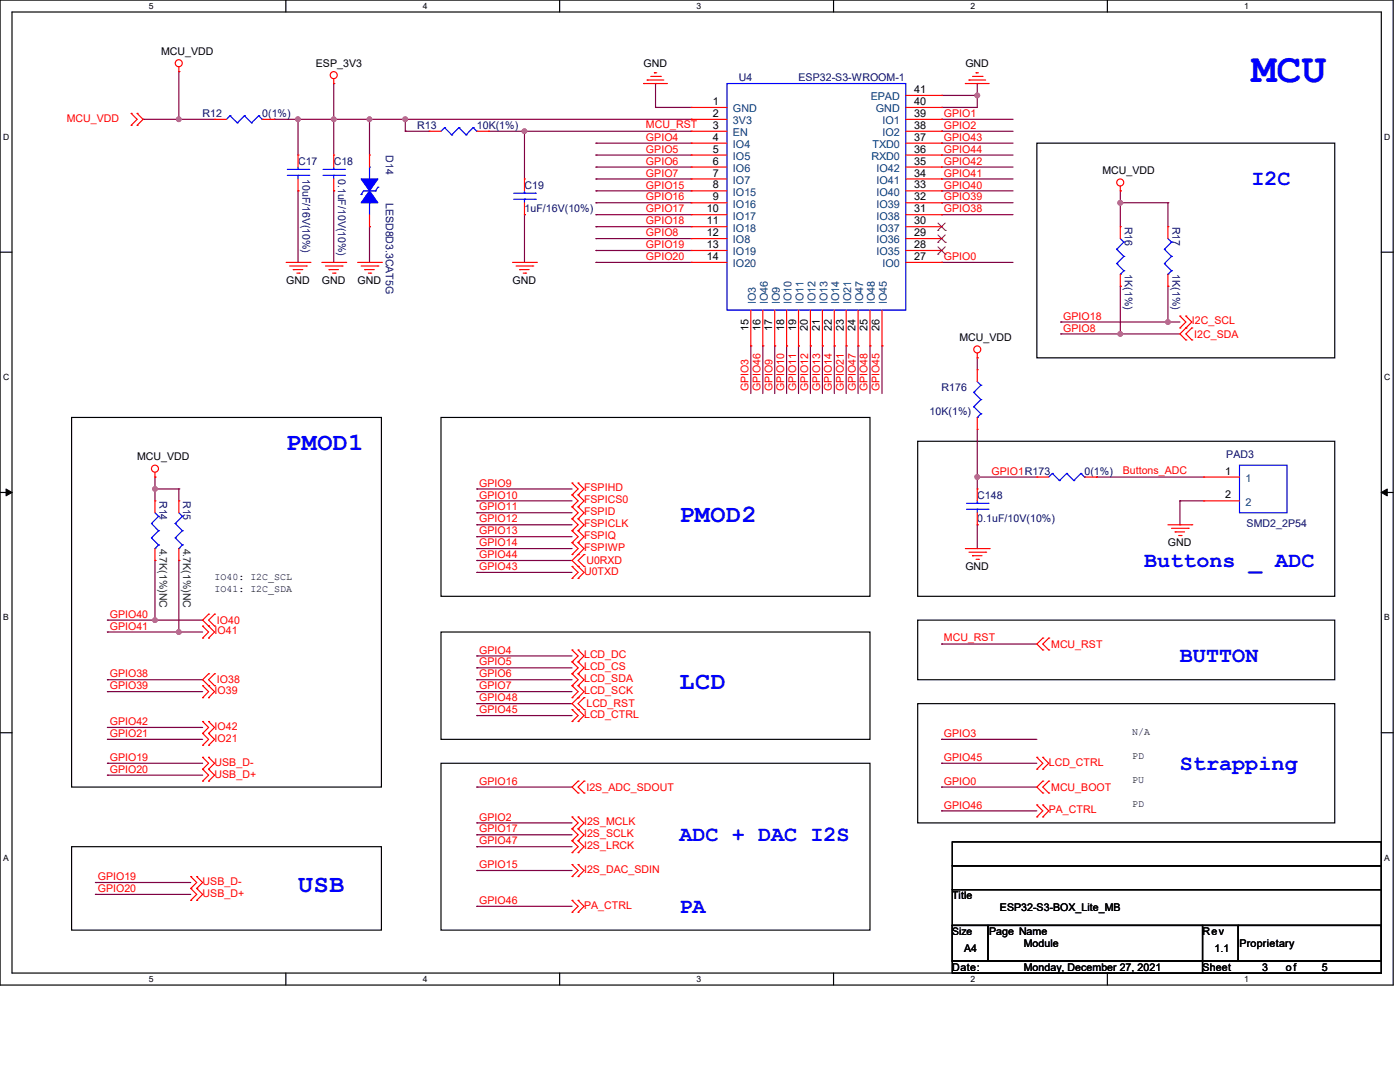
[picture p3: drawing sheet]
<svg xmlns="http://www.w3.org/2000/svg" width="558mm" height="431mm" viewBox="0 0 558 431" stroke-linecap="round" stroke-linejoin="round" font-family="sans-serif">
<defs><g id="words">
<text font-size="16.6" fill="#00f" x="498.8" y="32.9">MCU</text>
<g font-size="9.9" fill="#00f">
<text x="114" y="179.4">PMOD1</text>
<text x="270.8" y="207.9">PMOD2</text>
<text x="270.8" y="274.4">LCD</text>
<text x="118.8" y="355.1">USB</text>
</g>
<g font-size="8.7" fill="#00f">
<text x="498.8" y="73.8">I2C</text>
<text x="456" y="225.8">Buttons _ ADC</text>
<text x="470.3" y="263.8">BUTTON</text>
<text x="470.3" y="306.5">Strapping</text>
<text x="270.8" y="335.1">ADC + DAC I2S</text>
<text x="270.8" y="363.6">PA</text>
</g>
<g font-size="4.3">
<text x="284.1" y="41.8">1</text>
<text x="364.4" y="41.8">40</text>
<text x="364.4" y="37">41</text>
<text x="284.1" y="46.6">2</text>
<text x="364.4" y="46.6">39</text>
<text x="284.1" y="51.3">3</text>
<text x="364.4" y="51.3">38</text>
<text x="284.1" y="56">4</text>
<text x="364.4" y="56">37</text>
<text x="284.1" y="60.8">5</text>
<text x="284.1" y="65.6">6</text>
<text x="364.4" y="60.8">36</text>
<text x="364.4" y="65.6">35</text>
<text x="284.1" y="70.3">7</text>
<text x="364.4" y="70.3">34</text>
<text x="284.1" y="75.1">8</text>
<text x="364.4" y="75.1">33</text>
<text x="284.1" y="79.8">9</text>
<text x="364.4" y="79.8">32</text>
<text x="281.7" y="84.5">10</text>
<text x="281.7" y="89.3">11</text>
<text x="364.4" y="84.5">31</text>
<text x="364.4" y="89.3">30</text>
<text x="281.7" y="94.1">12</text>
<text x="364.4" y="94.1">29</text>
<text x="281.7" y="98.8">13</text>
<text x="364.4" y="98.8">28</text>
<text x="281.7" y="103.5">14</text>
<text x="364.4" y="103.5">27</text>
<text x="298.3" y="131.7" transform="rotate(-90 298.3 131.7)">15</text>
<text x="303.1" y="131.7" transform="rotate(-90 303.1 131.7)">16</text>
<text x="307.8" y="131.7" transform="rotate(-90 307.8 131.7)">17</text>
<text x="312.5" y="131.7" transform="rotate(-90 312.5 131.7)">18</text>
<text x="317.3" y="131.7" transform="rotate(-90 317.3 131.7)">19</text>
<text x="322" y="131.7" transform="rotate(-90 322 131.7)">20</text>
<text x="326.8" y="131.7" transform="rotate(-90 326.8 131.7)">21</text>
<text x="331.6" y="131.7" transform="rotate(-90 331.6 131.7)">22</text>
<text x="336.3" y="131.7" transform="rotate(-90 336.3 131.7)">23</text>
<text x="341" y="131.7" transform="rotate(-90 341 131.7)">24</text>
<text x="345.8" y="131.7" transform="rotate(-90 345.8 131.7)">25</text>
<text x="350.6" y="131.7" transform="rotate(-90 350.6 131.7)">26</text>
<text x="488.3" y="189.1">1</text>
<text x="488.3" y="198.5">2</text>
</g>
<g font-size="4.3" fill="#004080">
<text x="347" y="40">EPAD</text>
<text x="292.1" y="44.7">GND</text>
<text x="349.1" y="44.7">GND</text>
<text x="292.1" y="49.5">3V3</text>
<text x="351.7" y="49.5">IO1</text>
<text x="292.1" y="54.2">EN</text>
<text x="292.1" y="59">IO4</text>
<text x="347.8" y="59">TXD0</text>
<text x="351.7" y="54.2">IO2</text>
<text x="292.1" y="63.7">IO5</text>
<text x="347.3" y="63.7">RXD0</text>
<text x="292.1" y="68.5">IO6</text>
<text x="349.4" y="68.5">IO42</text>
<text x="292.1" y="73.2">IO7</text>
<text x="292.1" y="78">IO15</text>
<text x="349.4" y="73.2">IO41</text>
<text x="349.4" y="78">IO40</text>
<text x="292.1" y="82.7">IO16</text>
<text x="349.4" y="82.7">IO39</text>
<text x="292.1" y="87.5">IO17</text>
<text x="349.4" y="87.5">IO38</text>
<text x="292.1" y="92.2">IO18</text>
<text x="349.4" y="92.2">IO37</text>
<text x="292.1" y="101.7">IO19</text>
<text x="292.1" y="97">IO8</text>
<text x="349.4" y="97">IO36</text>
<text x="349.4" y="101.7">IO35</text>
<text x="292.1" y="106.5">IO20</text>
<text x="351.7" y="106.5">IO0</text>
<text x="301.2" y="121.2" transform="rotate(-90 301.2 121.2)">IO3</text>
<text x="306" y="121.2" transform="rotate(-90 306 121.2)">IO46</text>
<text x="310.8" y="121.2" transform="rotate(-90 310.8 121.2)">IO9</text>
<text x="315.5" y="121.2" transform="rotate(-90 315.5 121.2)">IO10</text>
<text x="320.3" y="121.2" transform="rotate(-90 320.3 121.2)">IO11</text>
<text x="325" y="121.2" transform="rotate(-90 325 121.2)">IO12</text>
<text x="329.8" y="121.2" transform="rotate(-90 329.8 121.2)">IO13</text>
<text x="334.5" y="121.2" transform="rotate(-90 334.5 121.2)">IO14</text>
<text x="339.3" y="121.2" transform="rotate(-90 339.3 121.2)">IO21</text>
<text x="344" y="121.2" transform="rotate(-90 344 121.2)">IO47</text>
<text x="348.7" y="121.2" transform="rotate(-90 348.7 121.2)">IO48</text>
<text x="353.5" y="121.2" transform="rotate(-90 353.5 121.2)">IO45</text>
<text x="496.4" y="192">1</text>
<text x="496.4" y="201.5">2</text>
</g>
<g font-size="4.2">
<text x="64.2" y="21.9">MCU_VDD</text>
<text x="125.9" y="26.6">ESP_3V3</text>
<text x="256.5" y="26.6">GND</text>
<text x="384.8" y="26.6">GND</text>
<text x="439.4" y="69.4">MCU_VDD</text>
<text x="114" y="113.1">GND</text>
<text x="128.3" y="113.1">GND</text>
<text x="142.5" y="113.1">GND</text>
<text x="204.3" y="113.1">GND</text>
<text x="382.4" y="135.9">MCU_VDD</text>
<text x="54.7" y="183.4">MCU_VDD</text>
<text x="465.5" y="217.6">GND</text>
<text x="384.8" y="227.1">GND</text>
<text x="379.6" y="358.2">Title</text>
<text x="398.5" y="362.9">ESP32-S3-BOX_Lite_MB</text>
<text x="394.3" y="372.4">Page Name</text>
<text x="408.1" y="377.2">Module</text>
<text x="479.3" y="372.4">Rev</text>
<text x="494" y="377.2">Proprietary</text>
<text x="384.3" y="379.1">A4</text>
<text x="484" y="379.1">1.1</text>
<text x="379.6" y="386.7">Date:</text>
<text x="408.1" y="386.7">Monday, December 27, 2021</text>
<text x="479.3" y="386.7">Sheet</text>
<text x="503" y="386.7">3</text>
<text x="512.5" y="386.7">of</text>
<text x="526.8" y="386.7">5</text>
</g>
<g font-size="4.2" fill="#000080">
<text x="294.5" y="32.3">U4</text>
<text x="318.3" y="32.3">ESP32-S3-WROOM-1</text>
<text x="80.8" y="46.6">R12</text>
<text x="104.5" y="46.6">0(1%)</text>
<text x="166.3" y="51.4">R13</text>
<text x="190" y="51.4">10K(1%)</text>
<text x="118.8" y="65.6">C17</text>
<text x="133" y="65.6">C18</text>
<text x="153.8" y="61.8" transform="rotate(90 153.8 61.8)">D14</text>
<text x="120.5" y="71.3" transform="rotate(90 120.5 71.3)">10uF/16V(10%)</text>
<text x="134.8" y="71.3" transform="rotate(90 134.8 71.3)">0.1uF/10V(10%)</text>
<text x="209" y="75.1">C19</text>
<text x="153.8" y="80.8" transform="rotate(90 153.8 80.8)">LESD8D3.3CAT5G</text>
<text x="209" y="84.6">1uF/16V(10%)</text>
<text x="448.3" y="90.3" transform="rotate(90 448.3 90.3)">R16</text>
<text x="467.3" y="90.3" transform="rotate(90 467.3 90.3)">R17</text>
<text x="448.3" y="109.3" transform="rotate(90 448.3 109.3)">1K(1%)</text>
<text x="467.3" y="109.3" transform="rotate(90 467.3 109.3)">1K(1%)</text>
<text x="375.3" y="155.8">R176</text>
<text x="370.5" y="165.4">10K(1%)</text>
<text x="488.8" y="182.5">PAD3</text>
<text x="432.3" y="189.1">0(1%)</text>
<text x="63.5" y="199.5" transform="rotate(90 63.5 199.5)">R14</text>
<text x="73" y="199.5" transform="rotate(90 73 199.5)">R15</text>
<text x="389.5" y="198.6">C148</text>
<text x="389.5" y="208.1">0.1uF/10V(10%)</text>
<text x="496.9" y="210">SMD2_2P54</text>
</g>
<g font-size="4.2" fill="#f00">
<text x="376.2" y="46.6">GPIO1</text>
<text x="26.6" y="48.5">MCU_VDD</text>
<text x="257.5" y="50.9">MCU_RST</text>
<text x="376.2" y="51.4">GPIO2</text>
<text x="257.5" y="56.1">GPIO4</text>
<text x="376.2" y="56.1">GPIO43</text>
<text x="257.5" y="65.6">GPIO6</text>
<text x="257.5" y="60.8">GPIO5</text>
<text x="376.2" y="60.8">GPIO44</text>
<text x="376.2" y="65.6">GPIO42</text>
<text x="257.5" y="70.4">GPIO7</text>
<text x="376.2" y="70.4">GPIO41</text>
<text x="257.5" y="75.1">GPIO15</text>
<text x="376.2" y="75.1">GPIO40</text>
<text x="257.5" y="79.8">GPIO16</text>
<text x="376.2" y="79.8">GPIO39</text>
<text x="257.5" y="89.4">GPIO18</text>
<text x="257.5" y="84.6">GPIO17</text>
<text x="376.2" y="84.6">GPIO38</text>
<text x="257.5" y="94.1">GPIO8</text>
<text x="257.5" y="98.8">GPIO19</text>
<text x="257.5" y="103.6">GPIO20</text>
<text x="376.2" y="103.6">GPIO0</text>
<text x="423.7" y="127.3">GPIO18</text>
<text x="475" y="129.2">I2C_SCL</text>
<text x="423.7" y="132.1">GPIO8</text>
<text x="476" y="134.5">I2C_SDA</text>
<text x="298.3" y="155.8" transform="rotate(-90 298.3 155.8)">GPIO3</text>
<text x="303.1" y="155.8" transform="rotate(-90 303.1 155.8)">GPIO46</text>
<text x="307.8" y="155.8" transform="rotate(-90 307.8 155.8)">GPIO9</text>
<text x="312.6" y="155.8" transform="rotate(-90 312.6 155.8)">GPIO10</text>
<text x="317.3" y="155.8" transform="rotate(-90 317.3 155.8)">GPIO11</text>
<text x="322.1" y="155.8" transform="rotate(-90 322.1 155.8)">GPIO12</text>
<text x="326.9" y="155.8" transform="rotate(-90 326.9 155.8)">GPIO13</text>
<text x="331.6" y="155.8" transform="rotate(-90 331.6 155.8)">GPIO14</text>
<text x="336.3" y="155.8" transform="rotate(-90 336.3 155.8)">GPIO21</text>
<text x="341.1" y="155.8" transform="rotate(-90 341.1 155.8)">GPIO47</text>
<text x="345.8" y="155.8" transform="rotate(-90 345.8 155.8)">GPIO48</text>
<text x="350.6" y="155.8" transform="rotate(-90 350.6 155.8)">GPIO45</text>
<text x="395.2" y="189.1">GPIO1R173</text>
<text x="447.5" y="188.7">Buttons_ADC</text>
<text x="191" y="193.8">GPIO9</text>
<text x="232.8" y="195.7">FSPIHD</text>
<text x="191" y="203.3">GPIO11</text>
<text x="191" y="198.6">GPIO10</text>
<text x="232.8" y="200.5">FSPICS0</text>
<text x="191" y="208.1">GPIO12</text>
<text x="232.8" y="205.2">FSPID</text>
<text x="232.8" y="210">FSPICLK</text>
<text x="191" y="212.9">GPIO13</text>
<text x="232.8" y="214.7">FSPIQ</text>
<text x="191" y="217.6">GPIO14</text>
<text x="232.8" y="219.5">FSPIWP</text>
<text x="191" y="222.3">GPIO44</text>
<text x="191" y="227.1">GPIO43</text>
<text x="233.7" y="224.7">U0RXD</text>
<text x="232.8" y="229">U0TXD</text>
<text x="43.7" y="250.8">GPIO41</text>
<text x="43.7" y="246.1">GPIO40</text>
<text x="86.5" y="248.5">IO40</text>
<text x="85.5" y="252.7">IO41</text>
<text x="376.2" y="255.2">MCU_RST</text>
<text x="419" y="258">MCU_RST</text>
<text x="191" y="260.4">GPIO4</text>
<text x="232.8" y="262.2">LCD_DC</text>
<text x="43.7" y="269.8">GPIO38</text>
<text x="191" y="269.8">GPIO6</text>
<text x="191" y="265.1">GPIO5</text>
<text x="232.8" y="267">LCD_CS</text>
<text x="43.7" y="274.6">GPIO39</text>
<text x="86.5" y="272.2">IO38</text>
<text x="191" y="274.6">GPIO7</text>
<text x="232.8" y="271.7">LCD_SDA</text>
<text x="85.5" y="276.5">IO39</text>
<text x="191" y="279.4">GPIO48</text>
<text x="232.8" y="276.5">LCD_SCK</text>
<text x="233.7" y="281.7">LCD_RST</text>
<text x="191" y="284.1">GPIO45</text>
<text x="232.8" y="286">LCD_CTRL</text>
<text x="43.7" y="288.8">GPIO42</text>
<text x="43.7" y="293.6">GPIO21</text>
<text x="85.5" y="290.7">IO42</text>
<text x="376.2" y="293.6">GPIO3</text>
<text x="85.5" y="295.5">IO21</text>
<text x="43.7" y="303.1">GPIO19</text>
<text x="85.5" y="305">USB_D-</text>
<text x="376.2" y="303.1">GPIO45</text>
<text x="418" y="305">LCD_CTRL</text>
<text x="43.7" y="307.8">GPIO20</text>
<text x="85.5" y="309.7">USB_D+</text>
<text x="191" y="312.6">GPIO16</text>
<text x="233.7" y="315">I2S_ADC_SDOUT</text>
<text x="376.2" y="312.6">GPIO0</text>
<text x="419" y="315">MCU_BOOT</text>
<text x="376.2" y="322.1">GPIO46</text>
<text x="418" y="324">PA_CTRL</text>
<text x="191" y="326.9">GPIO2</text>
<text x="232.8" y="328.7">I2S_MCLK</text>
<text x="191" y="331.6">GPIO17</text>
<text x="232.8" y="333.5">I2S_SCLK</text>
<text x="191" y="336.3">GPIO47</text>
<text x="232.8" y="338.2">I2S_LRCK</text>
<text x="191" y="345.8">GPIO15</text>
<text x="232.8" y="347.7">I2S_DAC_SDIN</text>
<text x="38.9" y="350.6">GPIO19</text>
<text x="80.8" y="352.5">USB_D-</text>
<text x="38.9" y="355.3">GPIO20</text>
<text x="80.8" y="357.2">USB_D+</text>
<text x="191" y="360.1">GPIO46</text>
<text x="232.8" y="362">PA_CTRL</text>
</g>
<g font-size="4.2" fill="#008000">
<text x="63.5" y="218.5" transform="rotate(90 63.5 218.5)">4.7K(1%)NC</text>
<text x="73" y="218.5" transform="rotate(90 73 218.5)">4.7K(1%)NC</text>
</g>
<text font-size="4.1" x="379.6" y="372.3">Size</text>
<g font-size="4">
<text x="85.5" y="231.2">IO40: I2C_SCL</text>
<text x="85.5" y="236">IO41: I2C_SDA</text>
<text x="451.3" y="292.9">N/A</text>
<text x="451.3" y="302.4">PD</text>
<text x="451.3" y="312">PU</text>
<text x="451.3" y="321.4">PD</text>
</g>
<g font-size="3.4">
<text x="59.4" y="3.6">5</text>
<text x="168.5" y="3.6">4</text>
<text x="277.6" y="3.6">3</text>
<text x="386.8" y="3.6">2</text>
<text x="495.9" y="3.6">1</text>
<text x="1.2" y="55.7">D</text>
<text x="551.7" y="55.7">D</text>
<text x="1.2" y="151.3">C</text>
<text x="551.7" y="151.3">C</text>
<text x="1.2" y="247.1">B</text>
<text x="551.7" y="247.1">B</text>
<text x="1.2" y="342.8">A</text>
<text x="551.7" y="342.8">A</text>
<text x="59.4" y="391.1">5</text>
<text x="168.5" y="391.1">4</text>
<text x="277.6" y="391.1">3</text>
<text x="386.8" y="391.1">2</text>
<text x="495.9" y="391.1">1</text>
</g>
</g></defs>
<g fill="none" stroke="#000" stroke-width=".47">
<path d="M0 0h555.3v392.4h-555.3zM4.8 4.8h545.7v382.8h-545.7zM113.9 0v4.8M223.1 0v4.8M332.2 0v4.8M441.4 0v4.8M413.3 57h118.7v85.5h-118.7zM0 100.5h4.8M550.5 100.5h4.8M28.5 166.3h123.5v147.2h-123.5zM175.8 166.3h171v71.2h-171zM365.8 175.8h166.2v61.7h-166.2z"/>
<path d="M0 196.2h4.8M550.5 196.2h4.8M175.8 251.8h171v42.7h-171zM365.8 247h166.2v23.8h-166.2zM0 291.9h4.8M365.8 280.3h166.2v47.5h-166.2zM550.5 291.9h4.8M175.8 304h171v66.5h-171zM28.5 337.3h123.5v33.2h-123.5zM113.9 387.6v4.7M223.1 387.6v4.7M332.2 387.6v4.7"/>
<path d="M441.4 387.6v4.7"/>
</g>
<path d="M2.4 194.8l2.4 1.4-2.4 1.3zM550.5 196.2l2.4-1.4v2.7z" fill="#000"/>
<path d="M2.4 194.8l2.4 1.4-2.4 1.3zM550.5 196.2l2.4-1.4v2.7z" fill="none" stroke="#000" stroke-width=".4"/>
<path d="M109.3 47.5h9.5" fill="none" stroke="#800040" stroke-width=".47"/>
<circle cx="109.3" cy="47.5" r=".23" fill="#800040"/>
<path d="M133 76v28.5" fill="none" stroke="#800040" stroke-width=".47"/>
<circle cx="133" cy="76" r=".23" fill="#800040"/>
<path d="M118.8 76v28.5" fill="none" stroke="#800040" stroke-width=".47"/>
<circle cx="118.8" cy="76" r=".23" fill="#800040"/>
<path d="M133 47.5v14.3" fill="none" stroke="#800040" stroke-width=".47"/>
<circle cx="133" cy="47.5" r=".23" fill="#800040"/>
<path d="M118.8 47.5v14.3" fill="none" stroke="#800040" stroke-width=".47"/>
<circle cx="118.8" cy="47.5" r=".23" fill="#800040"/>
<circle cx="118.7" cy="47.5" r=".93" fill="#f0f"/>
<circle cx="118.7" cy="47.5" r=".93" fill="none" stroke="#f0f" stroke-width=".47"/>
<path d="M118.8 47.5h14.2" fill="none" stroke="#800040" stroke-width=".47"/>
<circle cx="118.8" cy="47.5" r=".23" fill="#800040"/>
<path d="M71.3 47.5h14.2" fill="none" stroke="#800040" stroke-width=".47"/>
<circle cx="71.3" cy="47.5" r=".23" fill="#800040"/>
<circle cx="71.2" cy="47.5" r=".93" fill="#f0f"/>
<circle cx="71.2" cy="47.5" r=".93" fill="none" stroke="#f0f" stroke-width=".47"/>
<path d="M237.5 104.5h38" fill="none" stroke="#800040" stroke-width=".47"/>
<circle cx="237.5" cy="104.5" r=".23" fill="#800040"/>
<path d="M237.5 99.8h38" fill="none" stroke="#800040" stroke-width=".47"/>
<circle cx="237.5" cy="99.8" r=".23" fill="#800040"/>
<path d="M237.5 95h38" fill="none" stroke="#800040" stroke-width=".47"/>
<circle cx="237.5" cy="95" r=".23" fill="#800040"/>
<path d="M133 33.3v14.2" fill="none" stroke="#800040" stroke-width=".47"/>
<circle cx="133" cy="33.3" r=".23" fill="#800040"/>
<path d="M209 52.3h66.5" fill="none" stroke="#800040" stroke-width=".47"/>
<circle cx="209" cy="52.3" r=".23" fill="#800040"/>
<circle cx="209" cy="52.3" r=".92" fill="#f0f"/>
<circle cx="209" cy="52.3" r=".92" fill="none" stroke="#f0f" stroke-width=".47"/>
<path d="M261.3 33.3v9.5" fill="none" stroke="#800040" stroke-width=".47"/>
<circle cx="261.3" cy="33.3" r=".23" fill="#800040"/>
<path d="M261.3 42.8h14.2" fill="none" stroke="#800040" stroke-width=".47"/>
<circle cx="261.3" cy="42.8" r=".23" fill="#800040"/>
<path d="M237.5 76h38" fill="none" stroke="#800040" stroke-width=".47"/>
<circle cx="237.5" cy="76" r=".23" fill="#800040"/>
<path d="M237.5 71.3h38" fill="none" stroke="#800040" stroke-width=".47"/>
<circle cx="237.5" cy="71.3" r=".23" fill="#800040"/>
<path d="M237.5 66.5h38" fill="none" stroke="#800040" stroke-width=".47"/>
<circle cx="237.5" cy="66.5" r=".23" fill="#800040"/>
<path d="M237.5 61.8h38" fill="none" stroke="#800040" stroke-width=".47"/>
<circle cx="237.5" cy="61.8" r=".23" fill="#800040"/>
<path d="M237.5 57h38" fill="none" stroke="#800040" stroke-width=".47"/>
<circle cx="237.5" cy="57" r=".23" fill="#800040"/>
<path d="M337.3 137.8v19" fill="none" stroke="#800040" stroke-width=".47"/>
<circle cx="337.3" cy="137.8" r=".23" fill="#800040"/>
<path d="M299.3 137.8v19" fill="none" stroke="#800040" stroke-width=".47"/>
<circle cx="299.3" cy="137.8" r=".23" fill="#800040"/>
<path d="M237.5 90.3h38" fill="none" stroke="#800040" stroke-width=".47"/>
<circle cx="237.5" cy="90.3" r=".23" fill="#800040"/>
<path d="M237.5 85.5h38" fill="none" stroke="#800040" stroke-width=".47"/>
<circle cx="237.5" cy="85.5" r=".23" fill="#800040"/>
<path d="M237.5 80.8h38" fill="none" stroke="#800040" stroke-width=".47"/>
<circle cx="237.5" cy="80.8" r=".23" fill="#800040"/>
<path d="M304 137.8v19" fill="none" stroke="#800040" stroke-width=".47"/>
<circle cx="304" cy="137.8" r=".23" fill="#800040"/>
<path d="M313.5 137.8v19" fill="none" stroke="#800040" stroke-width=".47"/>
<circle cx="313.5" cy="137.8" r=".23" fill="#800040"/>
<path d="M308.8 137.8v19" fill="none" stroke="#800040" stroke-width=".47"/>
<circle cx="308.8" cy="137.8" r=".23" fill="#800040"/>
<path d="M323 137.8v19" fill="none" stroke="#800040" stroke-width=".47"/>
<circle cx="323" cy="137.8" r=".23" fill="#800040"/>
<path d="M318.3 137.8v19" fill="none" stroke="#800040" stroke-width=".47"/>
<circle cx="318.3" cy="137.8" r=".23" fill="#800040"/>
<path d="M332.5 137.8v19" fill="none" stroke="#800040" stroke-width=".47"/>
<circle cx="332.5" cy="137.8" r=".23" fill="#800040"/>
<path d="M327.8 137.8v19" fill="none" stroke="#800040" stroke-width=".47"/>
<circle cx="327.8" cy="137.8" r=".23" fill="#800040"/>
<path d="M351.5 137.8v19" fill="none" stroke="#800040" stroke-width=".47"/>
<circle cx="351.5" cy="137.8" r=".23" fill="#800040"/>
<path d="M346.8 137.8v19" fill="none" stroke="#800040" stroke-width=".47"/>
<circle cx="346.8" cy="137.8" r=".23" fill="#800040"/>
<path d="M342 137.8v19" fill="none" stroke="#800040" stroke-width=".47"/>
<circle cx="342" cy="137.8" r=".23" fill="#800040"/>
<path d="M375.3 80.8h28.5" fill="none" stroke="#800040" stroke-width=".47"/>
<circle cx="375.3" cy="80.8" r=".23" fill="#800040"/>
<path d="M375.3 85.5h28.5" fill="none" stroke="#800040" stroke-width=".47"/>
<circle cx="375.3" cy="85.5" r=".23" fill="#800040"/>
<path d="M375.3 104.5h28.5" fill="none" stroke="#800040" stroke-width=".47"/>
<circle cx="375.3" cy="104.5" r=".23" fill="#800040"/>
<path d="M375.3 61.8h28.5" fill="none" stroke="#800040" stroke-width=".47"/>
<circle cx="375.3" cy="61.8" r=".23" fill="#800040"/>
<path d="M375.3 66.5h28.5" fill="none" stroke="#800040" stroke-width=".47"/>
<circle cx="375.3" cy="66.5" r=".23" fill="#800040"/>
<path d="M375.3 71.3h28.5" fill="none" stroke="#800040" stroke-width=".47"/>
<circle cx="375.3" cy="71.3" r=".23" fill="#800040"/>
<path d="M375.3 76h28.5" fill="none" stroke="#800040" stroke-width=".47"/>
<circle cx="375.3" cy="76" r=".23" fill="#800040"/>
<path d="M389.5 33.3v4.7" fill="none" stroke="#800040" stroke-width=".47"/>
<circle cx="389.5" cy="33.3" r=".23" fill="#800040"/>
<path d="M375.3 47.5h28.5" fill="none" stroke="#800040" stroke-width=".47"/>
<circle cx="375.3" cy="47.5" r=".23" fill="#800040"/>
<path d="M375.3 52.3h28.5" fill="none" stroke="#800040" stroke-width=".47"/>
<circle cx="375.3" cy="52.3" r=".23" fill="#800040"/>
<path d="M375.3 57h28.5" fill="none" stroke="#800040" stroke-width=".47"/>
<circle cx="375.3" cy="57" r=".23" fill="#800040"/>
<path d="M389.5 38v4.8" fill="none" stroke="#800040" stroke-width=".47"/>
<circle cx="389.5" cy="38" r=".23" fill="#800040"/>
<circle cx="389.5" cy="38" r=".93" fill="#f0f"/>
<circle cx="389.5" cy="38" r=".93" fill="none" stroke="#f0f" stroke-width=".47"/>
<path d="M375.3 42.8h14.2" fill="none" stroke="#800040" stroke-width=".47"/>
<circle cx="375.3" cy="42.8" r=".23" fill="#800040"/>
<path d="M375.3 38h14.2" fill="none" stroke="#800040" stroke-width=".47"/>
<circle cx="375.3" cy="38" r=".23" fill="#800040"/>
<path d="M147.3 47.5v14.3" fill="none" stroke="#800040" stroke-width=".47"/>
<circle cx="147.3" cy="47.5" r=".23" fill="#800040"/>
<path d="M147.3 47.5h14.2" fill="none" stroke="#800040" stroke-width=".47"/>
<circle cx="161.5" cy="47.5" r=".23" fill="#800040"/>
<path d="M71.3 28.5v19" fill="none" stroke="#800040" stroke-width=".47"/>
<circle cx="71.3" cy="28.5" r=".23" fill="#800040"/>
<path d="M38 356.3h38" fill="none" stroke="#800040" stroke-width=".47"/>
<circle cx="38" cy="356.3" r=".23" fill="#800040"/>
<path d="M38 351.5h38" fill="none" stroke="#800040" stroke-width=".47"/>
<circle cx="38" cy="351.5" r=".23" fill="#800040"/>
<path d="M422.8 133h23.7" fill="none" stroke="#800040" stroke-width=".47"/>
<circle cx="422.8" cy="133" r=".23" fill="#800040"/>
<circle cx="446.5" cy="133" r=".93" fill="#f0f"/>
<circle cx="446.5" cy="133" r=".93" fill="none" stroke="#f0f" stroke-width=".47"/>
<path d="M375.3 256.5h38" fill="none" stroke="#800040" stroke-width=".47"/>
<circle cx="375.3" cy="256.5" r=".23" fill="#800040"/>
<path d="M190 275.5h38" fill="none" stroke="#800040" stroke-width=".47"/>
<circle cx="190" cy="275.5" r=".23" fill="#800040"/>
<path d="M190 280.3h38" fill="none" stroke="#800040" stroke-width=".47"/>
<circle cx="190" cy="280.3" r=".23" fill="#800040"/>
<path d="M190 270.8h38" fill="none" stroke="#800040" stroke-width=".47"/>
<circle cx="190" cy="270.8" r=".23" fill="#800040"/>
<path d="M190 266h38" fill="none" stroke="#800040" stroke-width=".47"/>
<circle cx="190" cy="266" r=".23" fill="#800040"/>
<path d="M190 261.3h38" fill="none" stroke="#800040" stroke-width=".47"/>
<circle cx="190" cy="261.3" r=".23" fill="#800040"/>
<path d="M422.8 128.3h42.7" fill="none" stroke="#800040" stroke-width=".47"/>
<circle cx="422.8" cy="128.3" r=".23" fill="#800040"/>
<path d="M190 361h38" fill="none" stroke="#800040" stroke-width=".47"/>
<circle cx="190" cy="361" r=".23" fill="#800040"/>
<path d="M190 332.5h38" fill="none" stroke="#800040" stroke-width=".47"/>
<circle cx="190" cy="332.5" r=".23" fill="#800040"/>
<path d="M375.3 294.5h38" fill="none" stroke="#800040" stroke-width=".47"/>
<circle cx="375.3" cy="294.5" r=".23" fill="#800040"/>
<path d="M375.3 323h38" fill="none" stroke="#800040" stroke-width=".47"/>
<circle cx="375.3" cy="323" r=".23" fill="#800040"/>
<path d="M190 313.5h38" fill="none" stroke="#800040" stroke-width=".47"/>
<circle cx="190" cy="313.5" r=".23" fill="#800040"/>
<path d="M190 327.8h38" fill="none" stroke="#800040" stroke-width=".47"/>
<circle cx="190" cy="327.8" r=".23" fill="#800040"/>
<path d="M190 285h38" fill="none" stroke="#800040" stroke-width=".47"/>
<circle cx="190" cy="285" r=".23" fill="#800040"/>
<path d="M375.3 304h38" fill="none" stroke="#800040" stroke-width=".47"/>
<circle cx="375.3" cy="304" r=".23" fill="#800040"/>
<path d="M190 346.8h38" fill="none" stroke="#800040" stroke-width=".47"/>
<circle cx="190" cy="346.8" r=".23" fill="#800040"/>
<path d="M190 337.3h38" fill="none" stroke="#800040" stroke-width=".47"/>
<circle cx="190" cy="337.3" r=".23" fill="#800040"/>
<path d="M42.8 275.5h38" fill="none" stroke="#800040" stroke-width=".47"/>
<circle cx="42.8" cy="275.5" r=".23" fill="#800040"/>
<path d="M42.8 270.8h38" fill="none" stroke="#800040" stroke-width=".47"/>
<circle cx="42.8" cy="270.8" r=".23" fill="#800040"/>
<path d="M375.3 313.5h38" fill="none" stroke="#800040" stroke-width=".47"/>
<circle cx="375.3" cy="313.5" r=".23" fill="#800040"/>
<path d="M190 223.3h38" fill="none" stroke="#800040" stroke-width=".47"/>
<circle cx="190" cy="223.3" r=".23" fill="#800040"/>
<path d="M42.8 289.8h38" fill="none" stroke="#800040" stroke-width=".47"/>
<circle cx="42.8" cy="289.8" r=".23" fill="#800040"/>
<path d="M42.8 251.8h28.5" fill="none" stroke="#800040" stroke-width=".47"/>
<circle cx="42.8" cy="251.8" r=".23" fill="#800040"/>
<path d="M42.8 247h19" fill="none" stroke="#800040" stroke-width=".47"/>
<circle cx="42.8" cy="247" r=".23" fill="#800040"/>
<path d="M389.5 190h23.8" fill="none" stroke="#800040" stroke-width=".47"/>
<circle cx="389.5" cy="190" r=".23" fill="#800040"/>
<path d="M190 228h38" fill="none" stroke="#800040" stroke-width=".47"/>
<circle cx="190" cy="228" r=".23" fill="#800040"/>
<path d="M61.8 190v4.8" fill="none" stroke="#800040" stroke-width=".47"/>
<circle cx="61.8" cy="190" r=".23" fill="#800040"/>
<circle cx="61.8" cy="194.8" r=".92" fill="#f0f"/>
<circle cx="61.8" cy="194.8" r=".92" fill="none" stroke="#f0f" stroke-width=".47"/>
<path d="M61.8 194.8h9.5" fill="none" stroke="#800040" stroke-width=".47"/>
<circle cx="61.8" cy="194.8" r=".23" fill="#800040"/>
<path d="M71.3 194.8v4.7" fill="none" stroke="#800040" stroke-width=".47"/>
<circle cx="71.3" cy="194.8" r=".23" fill="#800040"/>
<path d="M61.8 223.3v23.7" fill="none" stroke="#800040" stroke-width=".47"/>
<circle cx="61.8" cy="223.3" r=".23" fill="#800040"/>
<path d="M61.8 247h19" fill="none" stroke="#800040" stroke-width=".47"/>
<circle cx="61.8" cy="247" r=".23" fill="#800040"/>
<circle cx="61.8" cy="247" r=".93" fill="#f0f"/>
<circle cx="61.8" cy="247" r=".93" fill="none" stroke="#f0f" stroke-width=".47"/>
<path d="M71.3 223.3v28.5" fill="none" stroke="#800040" stroke-width=".47"/>
<circle cx="71.3" cy="223.3" r=".23" fill="#800040"/>
<circle cx="71.2" cy="251.8" r=".93" fill="#f0f"/>
<circle cx="71.2" cy="251.8" r=".93" fill="none" stroke="#f0f" stroke-width=".47"/>
<path d="M71.3 251.8h9.5" fill="none" stroke="#800040" stroke-width=".47"/>
<circle cx="71.3" cy="251.8" r=".23" fill="#800040"/>
<path d="M61.8 194.8v4.7" fill="none" stroke="#800040" stroke-width=".47"/>
<circle cx="61.8" cy="194.8" r=".23" fill="#800040"/>
<path d="M57 47.5h14.3" fill="none" stroke="#800040" stroke-width=".47"/>
<circle cx="57" cy="47.5" r=".23" fill="#800040"/>
<path d="M446.5 76v4.8" fill="none" stroke="#800040" stroke-width=".47"/>
<circle cx="446.5" cy="76" r=".23" fill="#800040"/>
<path d="M465.5 80.8v9.5" fill="none" stroke="#800040" stroke-width=".47"/>
<circle cx="465.5" cy="80.8" r=".23" fill="#800040"/>
<path d="M446.5 80.8v9.5" fill="none" stroke="#800040" stroke-width=".47"/>
<circle cx="446.5" cy="80.8" r=".23" fill="#800040"/>
<path d="M465.5 114v14.3" fill="none" stroke="#800040" stroke-width=".47"/>
<circle cx="465.5" cy="114" r=".23" fill="#800040"/>
<circle cx="465.5" cy="128.3" r=".93" fill="#f0f"/>
<circle cx="465.5" cy="128.3" r=".93" fill="none" stroke="#f0f" stroke-width=".47"/>
<path d="M465.5 128.3h4.8" fill="none" stroke="#800040" stroke-width=".47"/>
<circle cx="465.5" cy="128.3" r=".23" fill="#800040"/>
<path d="M446.5 114v19" fill="none" stroke="#800040" stroke-width=".47"/>
<circle cx="446.5" cy="114" r=".23" fill="#800040"/>
<path d="M446.5 133h23.8" fill="none" stroke="#800040" stroke-width=".47"/>
<circle cx="446.5" cy="133" r=".23" fill="#800040"/>
<path d="M446.5 80.8h19" fill="none" stroke="#800040" stroke-width=".47"/>
<circle cx="446.5" cy="80.8" r=".23" fill="#800040"/>
<circle cx="446.5" cy="80.8" r=".93" fill="#f0f"/>
<circle cx="446.5" cy="80.8" r=".93" fill="none" stroke="#f0f" stroke-width=".47"/>
<path d="M209 85.5v19" fill="none" stroke="#800040" stroke-width=".47"/>
<circle cx="209" cy="85.5" r=".23" fill="#800040"/>
<path d="M133 47.5h14.3" fill="none" stroke="#800040" stroke-width=".47"/>
<circle cx="133" cy="47.5" r=".23" fill="#800040"/>
<circle cx="147.2" cy="47.5" r=".92" fill="#f0f"/>
<circle cx="147.2" cy="47.5" r=".92" fill="none" stroke="#f0f" stroke-width=".47"/>
<circle cx="133" cy="47.5" r=".93" fill="#f0f"/>
<circle cx="133" cy="47.5" r=".93" fill="none" stroke="#f0f" stroke-width=".47"/>
<path d="M147.3 90.3v14.2" fill="none" stroke="#800040" stroke-width=".47"/>
<circle cx="147.3" cy="90.3" r=".23" fill="#800040"/>
<path d="M161.5 52.3h9.5" fill="none" stroke="#800040" stroke-width=".47"/>
<circle cx="161.5" cy="52.3" r=".23" fill="#800040"/>
<path d="M161.5 47.5v4.8" fill="none" stroke="#800040" stroke-width=".47"/>
<circle cx="161.5" cy="47.5" r=".23" fill="#800040"/>
<path d="M161.5 47.5h114" fill="none" stroke="#800040" stroke-width=".47"/>
<circle cx="275.5" cy="47.5" r=".23" fill="#800040"/>
<circle cx="161.5" cy="47.5" r=".93" fill="#f0f"/>
<circle cx="161.5" cy="47.5" r=".93" fill="none" stroke="#f0f" stroke-width=".47"/>
<path d="M194.8 52.3h14.2" fill="none" stroke="#800040" stroke-width=".47"/>
<circle cx="209" cy="52.3" r=".23" fill="#800040"/>
<path d="M209 52.3v19" fill="none" stroke="#800040" stroke-width=".47"/>
<circle cx="209" cy="52.3" r=".23" fill="#800040"/>
<path d="M190 194.8h38" fill="none" stroke="#800040" stroke-width=".47"/>
<circle cx="190" cy="194.8" r=".23" fill="#800040"/>
<path d="M190 204.3h38" fill="none" stroke="#800040" stroke-width=".47"/>
<circle cx="190" cy="204.3" r=".23" fill="#800040"/>
<path d="M190 209h38" fill="none" stroke="#800040" stroke-width=".47"/>
<circle cx="190" cy="209" r=".23" fill="#800040"/>
<path d="M190 213.8h38" fill="none" stroke="#800040" stroke-width=".47"/>
<circle cx="190" cy="213.8" r=".23" fill="#800040"/>
<path d="M190 218.5h38" fill="none" stroke="#800040" stroke-width=".47"/>
<circle cx="190" cy="218.5" r=".23" fill="#800040"/>
<path d="M190 199.5h38" fill="none" stroke="#800040" stroke-width=".47"/>
<circle cx="190" cy="199.5" r=".23" fill="#800040"/>
<path d="M42.8 294.5h38" fill="none" stroke="#800040" stroke-width=".47"/>
<circle cx="42.8" cy="294.5" r=".23" fill="#800040"/>
<path d="M42.8 304h38" fill="none" stroke="#800040" stroke-width=".47"/>
<circle cx="42.8" cy="304" r=".23" fill="#800040"/>
<path d="M42.8 308.8h38" fill="none" stroke="#800040" stroke-width=".47"/>
<circle cx="42.8" cy="308.8" r=".23" fill="#800040"/>
<path d="M437 190h42.8" fill="none" stroke="#800040" stroke-width=".47"/>
<circle cx="437" cy="190" r=".23" fill="#800040"/>
<path d="M389.5 209v9.5" fill="none" stroke="#800040" stroke-width=".47"/>
<circle cx="389.5" cy="209" r=".23" fill="#800040"/>
<path d="M389.5 190v4.8" fill="none" stroke="#800040" stroke-width=".47"/>
<circle cx="389.5" cy="190" r=".23" fill="#800040"/>
<path d="M470.3 199.5h9.5" fill="none" stroke="#800040" stroke-width=".47"/>
<circle cx="470.3" cy="199.5" r=".23" fill="#800040"/>
<path d="M470.3 199.5v9.5" fill="none" stroke="#800040" stroke-width=".47"/>
<circle cx="470.3" cy="209" r=".23" fill="#800040"/>
<path d="M389.5 171v19" fill="none" stroke="#800040" stroke-width=".47"/>
<circle cx="389.5" cy="190" r=".23" fill="#800040"/>
<circle cx="389.5" cy="190" r=".93" fill="#f0f"/>
<circle cx="389.5" cy="190" r=".93" fill="none" stroke="#f0f" stroke-width=".47"/>
<path d="M389.5 142.5v4.8" fill="none" stroke="#800040" stroke-width=".47"/>
<circle cx="389.5" cy="142.5" r=".23" fill="#800040"/>
<path d="M114 104.5h9.5" fill="none" stroke="#f00" stroke-width=".47"/>
<circle cx="123.5" cy="104.5" r=".23" fill="#f00"/>
<path d="M115.4 106h6.7" fill="none" stroke="#f00" stroke-width=".47"/>
<circle cx="122.1" cy="106" r=".23" fill="#f00"/>
<path d="M116.9 107.4h3.8" fill="none" stroke="#f00" stroke-width=".47"/>
<circle cx="116.9" cy="107.4" r=".23" fill="#f00"/>
<path d="M118.3 108.8h1" fill="none" stroke="#f00" stroke-width=".47"/>
<circle cx="119.3" cy="108.8" r=".23" fill="#f00"/>
<path d="M128.3 104.5h9.5" fill="none" stroke="#f00" stroke-width=".47"/>
<circle cx="137.8" cy="104.5" r=".23" fill="#f00"/>
<path d="M129.7 106h6.7" fill="none" stroke="#f00" stroke-width=".47"/>
<circle cx="136.4" cy="106" r=".23" fill="#f00"/>
<path d="M131.1 107.4h3.8" fill="none" stroke="#f00" stroke-width=".47"/>
<circle cx="131.1" cy="107.4" r=".23" fill="#f00"/>
<path d="M132.5 108.8h1" fill="none" stroke="#f00" stroke-width=".47"/>
<circle cx="133.5" cy="108.8" r=".23" fill="#f00"/>
<path d="M142.5 104.5h9.5" fill="none" stroke="#f00" stroke-width=".47"/>
<circle cx="152" cy="104.5" r=".23" fill="#f00"/>
<path d="M143.9 106h6.7" fill="none" stroke="#f00" stroke-width=".47"/>
<circle cx="150.6" cy="106" r=".23" fill="#f00"/>
<path d="M145.4 107.4h3.8" fill="none" stroke="#f00" stroke-width=".47"/>
<circle cx="145.4" cy="107.4" r=".23" fill="#f00"/>
<path d="M146.8 108.8h.9" fill="none" stroke="#f00" stroke-width=".47"/>
<circle cx="147.7" cy="108.8" r=".23" fill="#f00"/>
<path d="M133 31.4v1.9" fill="none" stroke="#f00" stroke-width=".47"/>
<circle cx="133" cy="33.3" r=".23" fill="#f00"/>
<g fill="none" stroke="#f00" stroke-width=".47">
<path d="M256.5 33.3h9.5"/>
<circle cx="133" cy="29.9" r="1.4"/>
</g>
<circle cx="256.5" cy="33.3" r=".23" fill="#f00"/>
<path d="M257.9 31.9h6.7" fill="none" stroke="#f00" stroke-width=".47"/>
<circle cx="257.9" cy="31.9" r=".23" fill="#f00"/>
<path d="M259.4 30.4h3.8" fill="none" stroke="#f00" stroke-width=".47"/>
<circle cx="263.2" cy="30.4" r=".23" fill="#f00"/>
<path d="M260.8 29h.9" fill="none" stroke="#f00" stroke-width=".47"/>
<circle cx="260.8" cy="29" r=".23" fill="#f00"/>
<path d="M384.8 33.3h9.5" fill="none" stroke="#f00" stroke-width=".47"/>
<circle cx="384.8" cy="33.3" r=".23" fill="#f00"/>
<path d="M386.2 31.9h6.7" fill="none" stroke="#f00" stroke-width=".47"/>
<circle cx="386.2" cy="31.9" r=".23" fill="#f00"/>
<path d="M387.6 30.4h3.8" fill="none" stroke="#f00" stroke-width=".47"/>
<circle cx="391.4" cy="30.4" r=".23" fill="#f00"/>
<path d="M389 29h1" fill="none" stroke="#f00" stroke-width=".47"/>
<circle cx="389" cy="29" r=".23" fill="#f00"/>
<path d="M71.3 26.6v1.9" fill="none" stroke="#f00" stroke-width=".47"/>
<circle cx="71.3" cy="28.5" r=".23" fill="#f00"/>
<g fill="none" stroke="#f00" stroke-width=".47">
<path d="M61.8 188.1v1.9"/>
<circle cx="71.2" cy="25.2" r="1.4"/>
</g>
<circle cx="61.8" cy="190" r=".23" fill="#f00"/>
<g fill="none" stroke="#f00" stroke-width=".47">
<path d="M446.5 74.1v1.9"/>
<circle cx="61.8" cy="186.7" r="1.4"/>
</g>
<circle cx="446.5" cy="76" r=".23" fill="#f00"/>
<g fill="none" stroke="#f00" stroke-width=".47">
<path d="M204.3 104.5h9.5"/>
<circle cx="446.5" cy="72.7" r="1.4"/>
</g>
<circle cx="213.8" cy="104.5" r=".23" fill="#f00"/>
<path d="M205.7 106h6.6" fill="none" stroke="#f00" stroke-width=".47"/>
<circle cx="212.3" cy="106" r=".23" fill="#f00"/>
<path d="M207.1 107.4h3.8" fill="none" stroke="#f00" stroke-width=".47"/>
<circle cx="207.1" cy="107.4" r=".23" fill="#f00"/>
<path d="M208.5 108.8h1" fill="none" stroke="#f00" stroke-width=".47"/>
<circle cx="209.5" cy="108.8" r=".23" fill="#f00"/>
<path d="M384.8 218.5h9.5" fill="none" stroke="#f00" stroke-width=".47"/>
<circle cx="394.3" cy="218.5" r=".23" fill="#f00"/>
<path d="M386.2 220h6.7" fill="none" stroke="#f00" stroke-width=".47"/>
<circle cx="392.9" cy="220" r=".23" fill="#f00"/>
<path d="M387.6 221.4h3.8" fill="none" stroke="#f00" stroke-width=".47"/>
<circle cx="387.6" cy="221.4" r=".23" fill="#f00"/>
<path d="M389 222.8h1" fill="none" stroke="#f00" stroke-width=".47"/>
<circle cx="390" cy="222.8" r=".23" fill="#f00"/>
<path d="M465.5 209h9.5" fill="none" stroke="#f00" stroke-width=".47"/>
<circle cx="475" cy="209" r=".23" fill="#f00"/>
<path d="M466.9 210.4h6.7" fill="none" stroke="#f00" stroke-width=".47"/>
<circle cx="473.6" cy="210.4" r=".23" fill="#f00"/>
<path d="M468.4 211.9h3.7" fill="none" stroke="#f00" stroke-width=".47"/>
<circle cx="468.4" cy="211.9" r=".23" fill="#f00"/>
<path d="M469.8 213.3h.9" fill="none" stroke="#f00" stroke-width=".47"/>
<circle cx="470.7" cy="213.3" r=".23" fill="#f00"/>
<path d="M389.5 140.6v1.9" fill="none" stroke="#f00" stroke-width=".47"/>
<circle cx="389.5" cy="142.5" r=".23" fill="#f00"/>
<g fill="none" stroke="#f00" stroke-width=".47">
<path d="M415.6 254.2l-2.3 2.3"/>
<circle cx="389.5" cy="139.2" r="1.4"/>
</g>
<circle cx="415.6" cy="254.2" r=".23" fill="#f00"/>
<path d="M413.3 256.5l2.3 2.4" fill="none" stroke="#f00" stroke-width=".47"/>
<circle cx="415.6" cy="258.9" r=".23" fill="#f00"/>
<path d="M415.6 256.5l2.4 2.4" fill="none" stroke="#f00" stroke-width=".47"/>
<circle cx="418" cy="258.9" r=".23" fill="#f00"/>
<path d="M418 254.2l-2.4 2.3" fill="none" stroke="#f00" stroke-width=".47"/>
<circle cx="418" cy="254.2" r=".23" fill="#f00"/>
<path d="M232.8 261.3l-2.4 2.4" fill="none" stroke="#f00" stroke-width=".47"/>
<circle cx="230.4" cy="263.7" r=".23" fill="#f00"/>
<path d="M230.4 258.9l2.4 2.4" fill="none" stroke="#f00" stroke-width=".47"/>
<circle cx="230.4" cy="258.9" r=".23" fill="#f00"/>
<path d="M230.4 261.3l-2.4 2.4" fill="none" stroke="#f00" stroke-width=".47"/>
<circle cx="228" cy="263.7" r=".23" fill="#f00"/>
<path d="M228 258.9l2.4 2.4" fill="none" stroke="#f00" stroke-width=".47"/>
<circle cx="228" cy="258.9" r=".23" fill="#f00"/>
<path d="M232.8 266l-2.4 2.4" fill="none" stroke="#f00" stroke-width=".47"/>
<circle cx="230.4" cy="268.4" r=".23" fill="#f00"/>
<path d="M230.4 263.7l2.4 2.3" fill="none" stroke="#f00" stroke-width=".47"/>
<circle cx="230.4" cy="263.7" r=".23" fill="#f00"/>
<path d="M230.4 266l-2.4 2.4" fill="none" stroke="#f00" stroke-width=".47"/>
<circle cx="228" cy="268.4" r=".23" fill="#f00"/>
<path d="M228 263.7l2.4 2.3" fill="none" stroke="#f00" stroke-width=".47"/>
<circle cx="228" cy="263.7" r=".23" fill="#f00"/>
<path d="M232.8 270.8l-2.4 2.3" fill="none" stroke="#f00" stroke-width=".47"/>
<circle cx="230.4" cy="273.1" r=".23" fill="#f00"/>
<path d="M230.4 268.4l2.4 2.4" fill="none" stroke="#f00" stroke-width=".47"/>
<circle cx="230.4" cy="268.4" r=".23" fill="#f00"/>
<path d="M230.4 270.8l-2.4 2.3" fill="none" stroke="#f00" stroke-width=".47"/>
<circle cx="228" cy="273.1" r=".23" fill="#f00"/>
<path d="M228 268.4l2.4 2.4" fill="none" stroke="#f00" stroke-width=".47"/>
<circle cx="228" cy="268.4" r=".23" fill="#f00"/>
<path d="M232.8 361l-2.4 2.4" fill="none" stroke="#f00" stroke-width=".47"/>
<circle cx="230.4" cy="363.4" r=".23" fill="#f00"/>
<path d="M230.4 358.6l2.4 2.4" fill="none" stroke="#f00" stroke-width=".47"/>
<circle cx="230.4" cy="358.6" r=".23" fill="#f00"/>
<path d="M230.4 361l-2.4 2.4" fill="none" stroke="#f00" stroke-width=".47"/>
<circle cx="228" cy="363.4" r=".23" fill="#f00"/>
<path d="M228 358.6l2.4 2.4" fill="none" stroke="#f00" stroke-width=".47"/>
<circle cx="228" cy="358.6" r=".23" fill="#f00"/>
<path d="M475 128.3l-2.3 2.3" fill="none" stroke="#f00" stroke-width=".47"/>
<circle cx="472.7" cy="130.6" r=".23" fill="#f00"/>
<path d="M472.7 125.9l2.3 2.4" fill="none" stroke="#f00" stroke-width=".47"/>
<circle cx="472.7" cy="125.9" r=".23" fill="#f00"/>
<path d="M472.7 128.3l-2.4 2.3" fill="none" stroke="#f00" stroke-width=".47"/>
<circle cx="470.3" cy="130.6" r=".23" fill="#f00"/>
<path d="M470.3 125.9l2.4 2.4" fill="none" stroke="#f00" stroke-width=".47"/>
<circle cx="470.3" cy="125.9" r=".23" fill="#f00"/>
<path d="M472.7 130.6l-2.4 2.4" fill="none" stroke="#f00" stroke-width=".47"/>
<circle cx="472.7" cy="130.6" r=".23" fill="#f00"/>
<path d="M470.3 133l2.4 2.4" fill="none" stroke="#f00" stroke-width=".47"/>
<circle cx="472.7" cy="135.4" r=".23" fill="#f00"/>
<path d="M472.7 133l2.3 2.4" fill="none" stroke="#f00" stroke-width=".47"/>
<circle cx="475" cy="135.4" r=".23" fill="#f00"/>
<path d="M475 130.6l-2.3 2.4" fill="none" stroke="#f00" stroke-width=".47"/>
<circle cx="475" cy="130.6" r=".23" fill="#f00"/>
<path d="M80.8 351.5l-2.4 2.4" fill="none" stroke="#f00" stroke-width=".47"/>
<circle cx="78.4" cy="353.9" r=".23" fill="#f00"/>
<path d="M78.4 349.2l2.4 2.3" fill="none" stroke="#f00" stroke-width=".47"/>
<circle cx="78.4" cy="349.2" r=".23" fill="#f00"/>
<path d="M78.4 351.5l-2.4 2.4" fill="none" stroke="#f00" stroke-width=".47"/>
<circle cx="76" cy="353.9" r=".23" fill="#f00"/>
<path d="M76 349.2l2.4 2.3" fill="none" stroke="#f00" stroke-width=".47"/>
<circle cx="76" cy="349.2" r=".23" fill="#f00"/>
<path d="M80.8 356.3l-2.4 2.3" fill="none" stroke="#f00" stroke-width=".47"/>
<circle cx="78.4" cy="358.6" r=".23" fill="#f00"/>
<path d="M78.4 353.9l2.4 2.4" fill="none" stroke="#f00" stroke-width=".47"/>
<circle cx="78.4" cy="353.9" r=".23" fill="#f00"/>
<path d="M78.4 356.3l-2.4 2.3" fill="none" stroke="#f00" stroke-width=".47"/>
<circle cx="76" cy="358.6" r=".23" fill="#f00"/>
<path d="M76 353.9l2.4 2.4" fill="none" stroke="#f00" stroke-width=".47"/>
<circle cx="76" cy="353.9" r=".23" fill="#f00"/>
<path d="M232.8 327.8l-2.4 2.4" fill="none" stroke="#f00" stroke-width=".47"/>
<circle cx="230.4" cy="330.2" r=".23" fill="#f00"/>
<path d="M230.4 325.4l2.4 2.4" fill="none" stroke="#f00" stroke-width=".47"/>
<circle cx="230.4" cy="325.4" r=".23" fill="#f00"/>
<path d="M230.4 327.8l-2.4 2.4" fill="none" stroke="#f00" stroke-width=".47"/>
<circle cx="228" cy="330.2" r=".23" fill="#f00"/>
<path d="M228 325.4l2.4 2.4" fill="none" stroke="#f00" stroke-width=".47"/>
<circle cx="228" cy="325.4" r=".23" fill="#f00"/>
<path d="M232.8 332.5l-2.4 2.4" fill="none" stroke="#f00" stroke-width=".47"/>
<circle cx="230.4" cy="334.9" r=".23" fill="#f00"/>
<path d="M230.4 330.2l2.4 2.3" fill="none" stroke="#f00" stroke-width=".47"/>
<circle cx="230.4" cy="330.2" r=".23" fill="#f00"/>
<path d="M230.4 332.5l-2.4 2.4" fill="none" stroke="#f00" stroke-width=".47"/>
<circle cx="228" cy="334.9" r=".23" fill="#f00"/>
<path d="M228 330.2l2.4 2.3" fill="none" stroke="#f00" stroke-width=".47"/>
<circle cx="228" cy="330.2" r=".23" fill="#f00"/>
<path d="M232.8 337.3l-2.4 2.3" fill="none" stroke="#f00" stroke-width=".47"/>
<circle cx="230.4" cy="339.6" r=".23" fill="#f00"/>
<path d="M230.4 334.9l2.4 2.4" fill="none" stroke="#f00" stroke-width=".47"/>
<circle cx="230.4" cy="334.9" r=".23" fill="#f00"/>
<path d="M230.4 337.3l-2.4 2.3" fill="none" stroke="#f00" stroke-width=".47"/>
<circle cx="228" cy="339.6" r=".23" fill="#f00"/>
<path d="M228 334.9l2.4 2.4" fill="none" stroke="#f00" stroke-width=".47"/>
<circle cx="228" cy="334.9" r=".23" fill="#f00"/>
<path d="M232.8 346.8l-2.4 2.4" fill="none" stroke="#f00" stroke-width=".47"/>
<circle cx="230.4" cy="349.2" r=".23" fill="#f00"/>
<path d="M230.4 344.4l2.4 2.4" fill="none" stroke="#f00" stroke-width=".47"/>
<circle cx="230.4" cy="344.4" r=".23" fill="#f00"/>
<path d="M230.4 346.8l-2.4 2.4" fill="none" stroke="#f00" stroke-width=".47"/>
<circle cx="228" cy="349.2" r=".23" fill="#f00"/>
<path d="M228 344.4l2.4 2.4" fill="none" stroke="#f00" stroke-width=".47"/>
<circle cx="228" cy="344.4" r=".23" fill="#f00"/>
<path d="M83.1 268.4l-2.3 2.4" fill="none" stroke="#f00" stroke-width=".47"/>
<circle cx="83.1" cy="268.4" r=".23" fill="#f00"/>
<path d="M80.8 270.8l2.3 2.3" fill="none" stroke="#f00" stroke-width=".47"/>
<circle cx="83.1" cy="273.1" r=".23" fill="#f00"/>
<path d="M83.1 270.8l2.4 2.3" fill="none" stroke="#f00" stroke-width=".47"/>
<circle cx="85.5" cy="273.1" r=".23" fill="#f00"/>
<path d="M85.5 268.4l-2.4 2.4" fill="none" stroke="#f00" stroke-width=".47"/>
<circle cx="85.5" cy="268.4" r=".23" fill="#f00"/>
<path d="M230.4 220.9l-2.4 2.4" fill="none" stroke="#f00" stroke-width=".47"/>
<circle cx="230.4" cy="220.9" r=".23" fill="#f00"/>
<path d="M228 223.3l2.4 2.3" fill="none" stroke="#f00" stroke-width=".47"/>
<circle cx="230.4" cy="225.6" r=".23" fill="#f00"/>
<path d="M230.4 223.3l2.4 2.3" fill="none" stroke="#f00" stroke-width=".47"/>
<circle cx="232.8" cy="225.6" r=".23" fill="#f00"/>
<path d="M232.8 220.9l-2.4 2.4" fill="none" stroke="#f00" stroke-width=".47"/>
<circle cx="232.8" cy="220.9" r=".23" fill="#f00"/>
<path d="M85.5 289.8l-2.4 2.3" fill="none" stroke="#f00" stroke-width=".47"/>
<circle cx="83.1" cy="292.1" r=".23" fill="#f00"/>
<path d="M83.1 287.4l2.4 2.4" fill="none" stroke="#f00" stroke-width=".47"/>
<circle cx="83.1" cy="287.4" r=".23" fill="#f00"/>
<path d="M83.1 289.8l-2.3 2.3" fill="none" stroke="#f00" stroke-width=".47"/>
<circle cx="80.8" cy="292.1" r=".23" fill="#f00"/>
<path d="M80.8 287.4l2.3 2.4" fill="none" stroke="#f00" stroke-width=".47"/>
<circle cx="80.8" cy="287.4" r=".23" fill="#f00"/>
<path d="M232.8 228l-2.4 2.4" fill="none" stroke="#f00" stroke-width=".47"/>
<circle cx="230.4" cy="230.4" r=".23" fill="#f00"/>
<path d="M230.4 225.6l2.4 2.4" fill="none" stroke="#f00" stroke-width=".47"/>
<circle cx="230.4" cy="225.6" r=".23" fill="#f00"/>
<path d="M230.4 228l-2.4 2.4" fill="none" stroke="#f00" stroke-width=".47"/>
<circle cx="228" cy="230.4" r=".23" fill="#f00"/>
<path d="M228 225.6l2.4 2.4" fill="none" stroke="#f00" stroke-width=".47"/>
<circle cx="228" cy="225.6" r=".23" fill="#f00"/>
<path d="M230.4 311.2l-2.4 2.3" fill="none" stroke="#f00" stroke-width=".47"/>
<circle cx="230.4" cy="311.2" r=".23" fill="#f00"/>
<path d="M228 313.5l2.4 2.4" fill="none" stroke="#f00" stroke-width=".47"/>
<circle cx="230.4" cy="315.9" r=".23" fill="#f00"/>
<path d="M230.4 313.5l2.4 2.4" fill="none" stroke="#f00" stroke-width=".47"/>
<circle cx="232.8" cy="315.9" r=".23" fill="#f00"/>
<path d="M232.8 311.2l-2.4 2.3" fill="none" stroke="#f00" stroke-width=".47"/>
<circle cx="232.8" cy="311.2" r=".23" fill="#f00"/>
<path d="M232.8 275.5l-2.4 2.4" fill="none" stroke="#f00" stroke-width=".47"/>
<circle cx="230.4" cy="277.9" r=".23" fill="#f00"/>
<path d="M230.4 273.1l2.4 2.4" fill="none" stroke="#f00" stroke-width=".47"/>
<circle cx="230.4" cy="273.1" r=".23" fill="#f00"/>
<path d="M230.4 275.5l-2.4 2.4" fill="none" stroke="#f00" stroke-width=".47"/>
<circle cx="228" cy="277.9" r=".23" fill="#f00"/>
<path d="M228 273.1l2.4 2.4" fill="none" stroke="#f00" stroke-width=".47"/>
<circle cx="228" cy="273.1" r=".23" fill="#f00"/>
<path d="M230.4 277.9l-2.4 2.4" fill="none" stroke="#f00" stroke-width=".47"/>
<circle cx="230.4" cy="277.9" r=".23" fill="#f00"/>
<path d="M228 280.3l2.4 2.4" fill="none" stroke="#f00" stroke-width=".47"/>
<circle cx="230.4" cy="282.7" r=".23" fill="#f00"/>
<path d="M230.4 280.3l2.4 2.4" fill="none" stroke="#f00" stroke-width=".47"/>
<circle cx="232.8" cy="282.7" r=".23" fill="#f00"/>
<path d="M232.8 277.9l-2.4 2.4" fill="none" stroke="#f00" stroke-width=".47"/>
<circle cx="232.8" cy="277.9" r=".23" fill="#f00"/>
<path d="M85.5 275.5l-2.4 2.4" fill="none" stroke="#f00" stroke-width=".47"/>
<circle cx="83.1" cy="277.9" r=".23" fill="#f00"/>
<path d="M83.1 273.1l2.4 2.4" fill="none" stroke="#f00" stroke-width=".47"/>
<circle cx="83.1" cy="273.1" r=".23" fill="#f00"/>
<path d="M83.1 275.5l-2.3 2.4" fill="none" stroke="#f00" stroke-width=".47"/>
<circle cx="80.8" cy="277.9" r=".23" fill="#f00"/>
<path d="M80.8 273.1l2.3 2.4" fill="none" stroke="#f00" stroke-width=".47"/>
<circle cx="80.8" cy="273.1" r=".23" fill="#f00"/>
<path d="M83.1 244.6l-2.3 2.4" fill="none" stroke="#f00" stroke-width=".47"/>
<circle cx="83.1" cy="244.6" r=".23" fill="#f00"/>
<path d="M80.8 247l2.3 2.4" fill="none" stroke="#f00" stroke-width=".47"/>
<circle cx="83.1" cy="249.4" r=".23" fill="#f00"/>
<path d="M83.1 247l2.4 2.4" fill="none" stroke="#f00" stroke-width=".47"/>
<circle cx="85.5" cy="249.4" r=".23" fill="#f00"/>
<path d="M85.5 244.6l-2.4 2.4" fill="none" stroke="#f00" stroke-width=".47"/>
<circle cx="85.5" cy="244.6" r=".23" fill="#f00"/>
<path d="M85.5 251.8l-2.4 2.4" fill="none" stroke="#f00" stroke-width=".47"/>
<circle cx="83.1" cy="254.2" r=".23" fill="#f00"/>
<path d="M83.1 249.4l2.4 2.4" fill="none" stroke="#f00" stroke-width=".47"/>
<circle cx="83.1" cy="249.4" r=".23" fill="#f00"/>
<path d="M83.1 251.8l-2.3 2.4" fill="none" stroke="#f00" stroke-width=".47"/>
<circle cx="80.8" cy="254.2" r=".23" fill="#f00"/>
<path d="M80.8 249.4l2.3 2.4" fill="none" stroke="#f00" stroke-width=".47"/>
<circle cx="80.8" cy="249.4" r=".23" fill="#f00"/>
<path d="M415.6 311.2l-2.3 2.3" fill="none" stroke="#f00" stroke-width=".47"/>
<circle cx="415.6" cy="311.2" r=".23" fill="#f00"/>
<path d="M413.3 313.5l2.3 2.4" fill="none" stroke="#f00" stroke-width=".47"/>
<circle cx="415.6" cy="315.9" r=".23" fill="#f00"/>
<path d="M415.6 313.5l2.4 2.4" fill="none" stroke="#f00" stroke-width=".47"/>
<circle cx="418" cy="315.9" r=".23" fill="#f00"/>
<path d="M418 311.2l-2.4 2.3" fill="none" stroke="#f00" stroke-width=".47"/>
<circle cx="418" cy="311.2" r=".23" fill="#f00"/>
<path d="M57 47.5l-2.3 2.4" fill="none" stroke="#f00" stroke-width=".47"/>
<circle cx="54.7" cy="49.9" r=".23" fill="#f00"/>
<path d="M54.7 45.2l2.3 2.3" fill="none" stroke="#f00" stroke-width=".47"/>
<circle cx="54.7" cy="45.2" r=".23" fill="#f00"/>
<path d="M52.3 45.2l2.4 2.3" fill="none" stroke="#f00" stroke-width=".47"/>
<circle cx="52.3" cy="45.2" r=".23" fill="#f00"/>
<path d="M54.7 47.5l-2.4 2.4" fill="none" stroke="#f00" stroke-width=".47"/>
<circle cx="52.3" cy="49.9" r=".23" fill="#f00"/>
<path d="M232.8 285l-2.4 2.4" fill="none" stroke="#f00" stroke-width=".47"/>
<circle cx="230.4" cy="287.4" r=".23" fill="#f00"/>
<path d="M230.4 282.7l2.4 2.3" fill="none" stroke="#f00" stroke-width=".47"/>
<circle cx="230.4" cy="282.7" r=".23" fill="#f00"/>
<path d="M230.4 285l-2.4 2.4" fill="none" stroke="#f00" stroke-width=".47"/>
<circle cx="228" cy="287.4" r=".23" fill="#f00"/>
<path d="M228 282.7l2.4 2.3" fill="none" stroke="#f00" stroke-width=".47"/>
<circle cx="228" cy="282.7" r=".23" fill="#f00"/>
<path d="M232.8 194.8l-2.4 2.3" fill="none" stroke="#f00" stroke-width=".47"/>
<circle cx="230.4" cy="197.1" r=".23" fill="#f00"/>
<path d="M230.4 192.4l2.4 2.4" fill="none" stroke="#f00" stroke-width=".47"/>
<circle cx="230.4" cy="192.4" r=".23" fill="#f00"/>
<path d="M230.4 194.8l-2.4 2.3" fill="none" stroke="#f00" stroke-width=".47"/>
<circle cx="228" cy="197.1" r=".23" fill="#f00"/>
<path d="M228 192.4l2.4 2.4" fill="none" stroke="#f00" stroke-width=".47"/>
<circle cx="228" cy="192.4" r=".23" fill="#f00"/>
<path d="M232.8 204.3l-2.4 2.4" fill="none" stroke="#f00" stroke-width=".47"/>
<circle cx="230.4" cy="206.7" r=".23" fill="#f00"/>
<path d="M230.4 201.9l2.4 2.4" fill="none" stroke="#f00" stroke-width=".47"/>
<circle cx="230.4" cy="201.9" r=".23" fill="#f00"/>
<path d="M230.4 204.3l-2.4 2.4" fill="none" stroke="#f00" stroke-width=".47"/>
<circle cx="228" cy="206.7" r=".23" fill="#f00"/>
<path d="M228 201.9l2.4 2.4" fill="none" stroke="#f00" stroke-width=".47"/>
<circle cx="228" cy="201.9" r=".23" fill="#f00"/>
<path d="M232.8 209l-2.4 2.4" fill="none" stroke="#f00" stroke-width=".47"/>
<circle cx="230.4" cy="211.4" r=".23" fill="#f00"/>
<path d="M230.4 206.7l2.4 2.3" fill="none" stroke="#f00" stroke-width=".47"/>
<circle cx="230.4" cy="206.7" r=".23" fill="#f00"/>
<path d="M230.4 209l-2.4 2.4" fill="none" stroke="#f00" stroke-width=".47"/>
<circle cx="228" cy="211.4" r=".23" fill="#f00"/>
<path d="M228 206.7l2.4 2.3" fill="none" stroke="#f00" stroke-width=".47"/>
<circle cx="228" cy="206.7" r=".23" fill="#f00"/>
<path d="M232.8 213.8l-2.4 2.4" fill="none" stroke="#f00" stroke-width=".47"/>
<circle cx="230.4" cy="216.2" r=".23" fill="#f00"/>
<path d="M230.4 211.4l2.4 2.4" fill="none" stroke="#f00" stroke-width=".47"/>
<circle cx="230.4" cy="211.4" r=".23" fill="#f00"/>
<path d="M230.4 213.8l-2.4 2.4" fill="none" stroke="#f00" stroke-width=".47"/>
<circle cx="228" cy="216.2" r=".23" fill="#f00"/>
<path d="M228 211.4l2.4 2.4" fill="none" stroke="#f00" stroke-width=".47"/>
<circle cx="228" cy="211.4" r=".23" fill="#f00"/>
<path d="M232.8 218.5l-2.4 2.4" fill="none" stroke="#f00" stroke-width=".47"/>
<circle cx="230.4" cy="220.9" r=".23" fill="#f00"/>
<path d="M230.4 216.2l2.4 2.3" fill="none" stroke="#f00" stroke-width=".47"/>
<circle cx="230.4" cy="216.2" r=".23" fill="#f00"/>
<path d="M230.4 218.5l-2.4 2.4" fill="none" stroke="#f00" stroke-width=".47"/>
<circle cx="228" cy="220.9" r=".23" fill="#f00"/>
<path d="M228 216.2l2.4 2.3" fill="none" stroke="#f00" stroke-width=".47"/>
<circle cx="228" cy="216.2" r=".23" fill="#f00"/>
<path d="M232.8 199.5l-2.4 2.4" fill="none" stroke="#f00" stroke-width=".47"/>
<circle cx="230.4" cy="201.9" r=".23" fill="#f00"/>
<path d="M230.4 197.1l2.4 2.4" fill="none" stroke="#f00" stroke-width=".47"/>
<circle cx="230.4" cy="197.1" r=".23" fill="#f00"/>
<path d="M230.4 199.5l-2.4 2.4" fill="none" stroke="#f00" stroke-width=".47"/>
<circle cx="228" cy="201.9" r=".23" fill="#f00"/>
<path d="M228 197.1l2.4 2.4" fill="none" stroke="#f00" stroke-width=".47"/>
<circle cx="228" cy="197.1" r=".23" fill="#f00"/>
<path d="M85.5 294.5l-2.4 2.4" fill="none" stroke="#f00" stroke-width=".47"/>
<circle cx="83.1" cy="296.9" r=".23" fill="#f00"/>
<path d="M83.1 292.1l2.4 2.4" fill="none" stroke="#f00" stroke-width=".47"/>
<circle cx="83.1" cy="292.1" r=".23" fill="#f00"/>
<path d="M83.1 294.5l-2.3 2.4" fill="none" stroke="#f00" stroke-width=".47"/>
<circle cx="80.8" cy="296.9" r=".23" fill="#f00"/>
<path d="M80.8 292.1l2.3 2.4" fill="none" stroke="#f00" stroke-width=".47"/>
<circle cx="80.8" cy="292.1" r=".23" fill="#f00"/>
<path d="M85.5 304l-2.4 2.4" fill="none" stroke="#f00" stroke-width=".47"/>
<circle cx="83.1" cy="306.4" r=".23" fill="#f00"/>
<path d="M83.1 301.7l2.4 2.3" fill="none" stroke="#f00" stroke-width=".47"/>
<circle cx="83.1" cy="301.7" r=".23" fill="#f00"/>
<path d="M83.1 304l-2.3 2.4" fill="none" stroke="#f00" stroke-width=".47"/>
<circle cx="80.8" cy="306.4" r=".23" fill="#f00"/>
<path d="M80.8 301.7l2.3 2.3" fill="none" stroke="#f00" stroke-width=".47"/>
<circle cx="80.8" cy="301.7" r=".23" fill="#f00"/>
<path d="M85.5 308.8l-2.4 2.4" fill="none" stroke="#f00" stroke-width=".47"/>
<circle cx="83.1" cy="311.2" r=".23" fill="#f00"/>
<path d="M83.1 306.4l2.4 2.4" fill="none" stroke="#f00" stroke-width=".47"/>
<circle cx="83.1" cy="306.4" r=".23" fill="#f00"/>
<path d="M83.1 308.8l-2.3 2.4" fill="none" stroke="#f00" stroke-width=".47"/>
<circle cx="80.8" cy="311.2" r=".23" fill="#f00"/>
<path d="M80.8 306.4l2.3 2.4" fill="none" stroke="#f00" stroke-width=".47"/>
<circle cx="80.8" cy="306.4" r=".23" fill="#f00"/>
<path d="M418 304l-2.4 2.4" fill="none" stroke="#f00" stroke-width=".47"/>
<circle cx="415.6" cy="306.4" r=".23" fill="#f00"/>
<path d="M415.6 301.7l2.4 2.3" fill="none" stroke="#f00" stroke-width=".47"/>
<circle cx="415.6" cy="301.7" r=".23" fill="#f00"/>
<path d="M415.6 304l-2.3 2.4" fill="none" stroke="#f00" stroke-width=".47"/>
<circle cx="413.3" cy="306.4" r=".23" fill="#f00"/>
<path d="M413.3 301.7l2.3 2.3" fill="none" stroke="#f00" stroke-width=".47"/>
<circle cx="413.3" cy="301.7" r=".23" fill="#f00"/>
<path d="M418 323l-2.4 2.4" fill="none" stroke="#f00" stroke-width=".47"/>
<circle cx="415.6" cy="325.4" r=".23" fill="#f00"/>
<path d="M415.6 320.6l2.4 2.4" fill="none" stroke="#f00" stroke-width=".47"/>
<circle cx="415.6" cy="320.6" r=".23" fill="#f00"/>
<path d="M415.6 323l-2.3 2.4" fill="none" stroke="#f00" stroke-width=".47"/>
<circle cx="413.3" cy="325.4" r=".23" fill="#f00"/>
<path d="M413.3 320.6l2.3 2.4" fill="none" stroke="#f00" stroke-width=".47"/>
<circle cx="413.3" cy="320.6" r=".23" fill="#f00"/>
<path d="M379.6 335.4h170.9v9.5h-170.9zM379.6 344.9h170.9v9.5h-170.9zM379.6 354.4h170.9v14.2h-170.9zM379.6 368.6h14.2v14.3h-14.2zM379.6 368.6h170.9v14.3h-170.9zM393.8 368.6h85.5v14.3h-85.5zM479.3 368.6h14.2v14.3h-14.2zM493.5 368.6h57v14.3h-57zM379.6 382.9h99.7v4.7h-99.7zM479.3 382.9h71.2v4.7h-71.2z" fill="none" stroke="#000" stroke-width=".47"/>
<path d="M389.5 199.5v1" fill="none" stroke="#00f" stroke-width=".47"/>
<circle cx="389.5" cy="200.5" r=".23" fill="#00f"/>
<path d="M385.2 202.9h8.6" fill="none" stroke="#00f" stroke-width=".47"/>
<circle cx="393.8" cy="202.9" r=".23" fill="#00f"/>
<path d="M385.2 200.5h8.6" fill="none" stroke="#00f" stroke-width=".47"/>
<circle cx="393.8" cy="200.5" r=".23" fill="#00f"/>
<path d="M389.5 202.9v1.4" fill="none" stroke="#00f" stroke-width=".47"/>
<circle cx="389.5" cy="202.9" r=".23" fill="#00f"/>
<path d="M389.5 194.8v4.7" fill="none" stroke="#f00" stroke-width=".47"/>
<circle cx="389.5" cy="194.8" r=".23" fill="#f00"/>
<path d="M389.5 204.3v4.7" fill="none" stroke="#f00" stroke-width=".47"/>
<circle cx="389.5" cy="209" r=".23" fill="#f00"/>
<path d="M61.8 204.3l1.4 1.4" fill="none" stroke="#00f" stroke-width=".47"/>
<circle cx="63.2" cy="205.7" r=".23" fill="#00f"/>
<path d="M63.2 205.7l-2.8 2.8" fill="none" stroke="#00f" stroke-width=".47"/>
<circle cx="60.4" cy="208.5" r=".23" fill="#00f"/>
<path d="M60.4 208.5l2.8 2.9" fill="none" stroke="#00f" stroke-width=".47"/>
<circle cx="63.2" cy="211.4" r=".23" fill="#00f"/>
<path d="M63.2 211.4l-2.8 2.8" fill="none" stroke="#00f" stroke-width=".47"/>
<circle cx="60.4" cy="214.2" r=".23" fill="#00f"/>
<path d="M60.4 214.2l2.8 2.9" fill="none" stroke="#00f" stroke-width=".47"/>
<circle cx="63.2" cy="217.1" r=".23" fill="#00f"/>
<path d="M63.2 217.1l-1.4 1.4" fill="none" stroke="#00f" stroke-width=".47"/>
<circle cx="61.8" cy="218.5" r=".23" fill="#00f"/>
<path d="M61.8 199.5v4.8" fill="none" stroke="#f00" stroke-width=".47"/>
<circle cx="61.8" cy="199.5" r=".23" fill="#f00"/>
<path d="M61.8 218.5v4.8" fill="none" stroke="#f00" stroke-width=".47"/>
<circle cx="61.8" cy="223.3" r=".23" fill="#f00"/>
<path d="M209 76v1" fill="none" stroke="#00f" stroke-width=".47"/>
<circle cx="209" cy="77" r=".23" fill="#00f"/>
<path d="M204.8 79.4h8.5" fill="none" stroke="#00f" stroke-width=".47"/>
<circle cx="213.3" cy="79.4" r=".23" fill="#00f"/>
<path d="M204.8 77h8.5" fill="none" stroke="#00f" stroke-width=".47"/>
<circle cx="213.3" cy="77" r=".23" fill="#00f"/>
<path d="M209 79.4v1.4" fill="none" stroke="#00f" stroke-width=".47"/>
<circle cx="209" cy="79.4" r=".23" fill="#00f"/>
<path d="M209 71.3v4.7" fill="none" stroke="#f00" stroke-width=".47"/>
<circle cx="209" cy="71.3" r=".23" fill="#f00"/>
<path d="M209 80.8v4.7" fill="none" stroke="#f00" stroke-width=".47"/>
<circle cx="209" cy="85.5" r=".23" fill="#f00"/>
<path d="M133 66.5v1" fill="none" stroke="#00f" stroke-width=".47"/>
<circle cx="133" cy="67.5" r=".23" fill="#00f"/>
<path d="M128.7 69.9h8.6" fill="none" stroke="#00f" stroke-width=".47"/>
<circle cx="137.3" cy="69.9" r=".23" fill="#00f"/>
<path d="M128.7 67.5h8.6" fill="none" stroke="#00f" stroke-width=".47"/>
<circle cx="137.3" cy="67.5" r=".23" fill="#00f"/>
<path d="M133 69.9v1.4" fill="none" stroke="#00f" stroke-width=".47"/>
<circle cx="133" cy="69.9" r=".23" fill="#00f"/>
<path d="M133 61.8v4.7" fill="none" stroke="#f00" stroke-width=".47"/>
<circle cx="133" cy="61.8" r=".23" fill="#f00"/>
<path d="M133 71.3v4.7" fill="none" stroke="#f00" stroke-width=".47"/>
<circle cx="133" cy="76" r=".23" fill="#f00"/>
<path d="M144.9 76h4.7" fill="none" stroke="#00f" stroke-width=".47"/>
<circle cx="149.6" cy="76" r=".23" fill="#00f"/>
<path d="M147.3 80.8v4.7" fill="none" stroke="#00f" stroke-width=".47"/>
<circle cx="147.3" cy="80.8" r=".23" fill="#00f"/>
<path d="M147.3 66.5v4.8" fill="none" stroke="#00f" stroke-width=".47"/>
<circle cx="147.3" cy="66.5" r=".23" fill="#00f"/>
<path d="M147.3 76l3.3 4.8h-6.7z" fill-rule="evenodd" fill="#00f"/>
<path d="M144.9 76l-1 1.5M147.3 76l3.3 4.8h-6.7z" fill="none" stroke="#00f" stroke-width=".47"/>
<circle cx="143.9" cy="77.5" r=".23" fill="#00f"/>
<path d="M150.6 74.6l-1 1.4" fill="none" stroke="#00f" stroke-width=".47"/>
<circle cx="150.6" cy="74.6" r=".23" fill="#00f"/>
<path d="M143.9 71.3h6.7l-3.3 4.7z" fill-rule="evenodd" fill="#00f"/>
<path d="M143.9 71.3h6.7l-3.3 4.7z" fill="none" stroke="#00f" stroke-width=".47"/>
<path d="M147.3 85.5v4.8" fill="none" stroke="#f00" stroke-width=".47"/>
<circle cx="147.3" cy="90.3" r=".23" fill="#f00"/>
<path d="M147.3 61.8v4.7" fill="none" stroke="#f00" stroke-width=".47"/>
<circle cx="147.3" cy="61.8" r=".23" fill="#f00"/>
<path d="M419.4 188.6l-1.4 1.4" fill="none" stroke="#00f" stroke-width=".47"/>
<circle cx="419.4" cy="188.6" r=".23" fill="#00f"/>
<path d="M419.4 188.6l2.9 2.8" fill="none" stroke="#00f" stroke-width=".47"/>
<circle cx="422.3" cy="191.4" r=".23" fill="#00f"/>
<path d="M425.2 188.6l-2.9 2.8" fill="none" stroke="#00f" stroke-width=".47"/>
<circle cx="425.2" cy="188.6" r=".23" fill="#00f"/>
<path d="M425.2 188.6l2.8 2.8" fill="none" stroke="#00f" stroke-width=".47"/>
<circle cx="428" cy="191.4" r=".23" fill="#00f"/>
<path d="M430.8 188.6l-2.8 2.8" fill="none" stroke="#00f" stroke-width=".47"/>
<circle cx="430.8" cy="188.6" r=".23" fill="#00f"/>
<path d="M430.8 188.6l1.5 1.4" fill="none" stroke="#00f" stroke-width=".47"/>
<circle cx="432.3" cy="190" r=".23" fill="#00f"/>
<path d="M413.3 190h4.7" fill="none" stroke="#f00" stroke-width=".47"/>
<circle cx="413.3" cy="190" r=".23" fill="#f00"/>
<path d="M432.3 190h4.7" fill="none" stroke="#f00" stroke-width=".47"/>
<circle cx="437" cy="190" r=".23" fill="#f00"/>
<path d="M494 185.3h19v19h-19z" fill="none" stroke="#00f" stroke-width=".47"/>
<path d="M479.8 190h14.2" fill="none" stroke="#f00" stroke-width=".47"/>
<circle cx="479.8" cy="190" r=".23" fill="#f00"/>
<path d="M479.8 199.5h14.2" fill="none" stroke="#f00" stroke-width=".47"/>
<circle cx="479.8" cy="199.5" r=".23" fill="#f00"/>
<path d="M177.2 50.8l-1.4 1.5" fill="none" stroke="#00f" stroke-width=".47"/>
<circle cx="177.2" cy="50.8" r=".23" fill="#00f"/>
<path d="M177.2 50.8l2.8 2.9" fill="none" stroke="#00f" stroke-width=".47"/>
<circle cx="180" cy="53.7" r=".23" fill="#00f"/>
<path d="M182.9 50.8l-2.9 2.9" fill="none" stroke="#00f" stroke-width=".47"/>
<circle cx="182.9" cy="50.8" r=".23" fill="#00f"/>
<path d="M182.9 50.8l2.9 2.9" fill="none" stroke="#00f" stroke-width=".47"/>
<circle cx="185.8" cy="53.7" r=".23" fill="#00f"/>
<path d="M188.6 50.8l-2.8 2.9" fill="none" stroke="#00f" stroke-width=".47"/>
<circle cx="188.6" cy="50.8" r=".23" fill="#00f"/>
<path d="M188.6 50.8l1.4 1.5" fill="none" stroke="#00f" stroke-width=".47"/>
<circle cx="190" cy="52.3" r=".23" fill="#00f"/>
<path d="M171 52.3h4.8" fill="none" stroke="#f00" stroke-width=".47"/>
<circle cx="171" cy="52.3" r=".23" fill="#f00"/>
<path d="M190 52.3h4.8" fill="none" stroke="#f00" stroke-width=".47"/>
<circle cx="194.8" cy="52.3" r=".23" fill="#f00"/>
<path d="M446.5 95l1.4 1.4" fill="none" stroke="#00f" stroke-width=".47"/>
<circle cx="447.9" cy="96.4" r=".23" fill="#00f"/>
<path d="M447.9 96.4l-2.8 2.9" fill="none" stroke="#00f" stroke-width=".47"/>
<circle cx="445.1" cy="99.3" r=".23" fill="#00f"/>
<path d="M445.1 99.3l2.8 2.9" fill="none" stroke="#00f" stroke-width=".47"/>
<circle cx="447.9" cy="102.2" r=".23" fill="#00f"/>
<path d="M447.9 102.2l-2.8 2.8" fill="none" stroke="#00f" stroke-width=".47"/>
<circle cx="445.1" cy="105" r=".23" fill="#00f"/>
<path d="M445.1 105l2.8 2.9" fill="none" stroke="#00f" stroke-width=".47"/>
<circle cx="447.9" cy="107.9" r=".23" fill="#00f"/>
<path d="M447.9 107.9l-1.4 1.4" fill="none" stroke="#00f" stroke-width=".47"/>
<circle cx="446.5" cy="109.3" r=".23" fill="#00f"/>
<path d="M446.5 90.3v4.7" fill="none" stroke="#f00" stroke-width=".47"/>
<circle cx="446.5" cy="90.3" r=".23" fill="#f00"/>
<path d="M446.5 109.3v4.7" fill="none" stroke="#f00" stroke-width=".47"/>
<circle cx="446.5" cy="114" r=".23" fill="#f00"/>
<path d="M91.7 46.1l-1.4 1.4" fill="none" stroke="#00f" stroke-width=".47"/>
<circle cx="91.7" cy="46.1" r=".23" fill="#00f"/>
<path d="M91.7 46.1l2.9 2.8" fill="none" stroke="#00f" stroke-width=".47"/>
<circle cx="94.6" cy="48.9" r=".23" fill="#00f"/>
<path d="M97.4 46.1l-2.8 2.8" fill="none" stroke="#00f" stroke-width=".47"/>
<circle cx="97.4" cy="46.1" r=".23" fill="#00f"/>
<path d="M97.4 46.1l2.8 2.8" fill="none" stroke="#00f" stroke-width=".47"/>
<circle cx="100.2" cy="48.9" r=".23" fill="#00f"/>
<path d="M103.1 46.1l-2.9 2.8" fill="none" stroke="#00f" stroke-width=".47"/>
<circle cx="103.1" cy="46.1" r=".23" fill="#00f"/>
<path d="M103.1 46.1l1.4 1.4" fill="none" stroke="#00f" stroke-width=".47"/>
<circle cx="104.5" cy="47.5" r=".23" fill="#00f"/>
<path d="M85.5 47.5h4.8" fill="none" stroke="#f00" stroke-width=".47"/>
<circle cx="85.5" cy="47.5" r=".23" fill="#f00"/>
<path d="M104.5 47.5h4.8" fill="none" stroke="#f00" stroke-width=".47"/>
<circle cx="109.3" cy="47.5" r=".23" fill="#f00"/>
<path d="M289.8 33.3h71.2v90.2h-71.2z" fill="none" stroke="#00f" stroke-width=".47"/>
<path d="M275.5 42.8h14.3" fill="none" stroke="#f00" stroke-width=".47"/>
<circle cx="275.5" cy="42.8" r=".23" fill="#f00"/>
<path d="M275.5 47.5h14.3" fill="none" stroke="#f00" stroke-width=".47"/>
<circle cx="275.5" cy="47.5" r=".23" fill="#f00"/>
<path d="M275.5 52.3h14.3" fill="none" stroke="#f00" stroke-width=".47"/>
<circle cx="275.5" cy="52.3" r=".23" fill="#f00"/>
<path d="M275.5 57h14.3" fill="none" stroke="#f00" stroke-width=".47"/>
<circle cx="275.5" cy="57" r=".23" fill="#f00"/>
<path d="M275.5 61.8h14.3" fill="none" stroke="#f00" stroke-width=".47"/>
<circle cx="275.5" cy="61.8" r=".23" fill="#f00"/>
<path d="M275.5 66.5h14.3" fill="none" stroke="#f00" stroke-width=".47"/>
<circle cx="275.5" cy="66.5" r=".23" fill="#f00"/>
<path d="M275.5 71.3h14.3" fill="none" stroke="#f00" stroke-width=".47"/>
<circle cx="275.5" cy="71.3" r=".23" fill="#f00"/>
<path d="M275.5 76h14.3" fill="none" stroke="#f00" stroke-width=".47"/>
<circle cx="275.5" cy="76" r=".23" fill="#f00"/>
<path d="M275.5 80.8h14.3" fill="none" stroke="#f00" stroke-width=".47"/>
<circle cx="275.5" cy="80.8" r=".23" fill="#f00"/>
<path d="M275.5 85.5h14.3" fill="none" stroke="#f00" stroke-width=".47"/>
<circle cx="275.5" cy="85.5" r=".23" fill="#f00"/>
<path d="M275.5 90.3h14.3" fill="none" stroke="#f00" stroke-width=".47"/>
<circle cx="275.5" cy="90.3" r=".23" fill="#f00"/>
<path d="M275.5 99.8h14.3" fill="none" stroke="#f00" stroke-width=".47"/>
<circle cx="275.5" cy="99.8" r=".23" fill="#f00"/>
<path d="M275.5 104.5h14.3" fill="none" stroke="#f00" stroke-width=".47"/>
<circle cx="275.5" cy="104.5" r=".23" fill="#f00"/>
<path d="M275.5 95h14.3" fill="none" stroke="#f00" stroke-width=".47"/>
<circle cx="275.5" cy="95" r=".23" fill="#f00"/>
<path d="M361 42.8h14.3" fill="none" stroke="#f00" stroke-width=".47"/>
<circle cx="375.3" cy="42.8" r=".23" fill="#f00"/>
<path d="M361 47.5h14.3" fill="none" stroke="#f00" stroke-width=".47"/>
<circle cx="375.3" cy="47.5" r=".23" fill="#f00"/>
<path d="M361 52.3h14.3" fill="none" stroke="#f00" stroke-width=".47"/>
<circle cx="375.3" cy="52.3" r=".23" fill="#f00"/>
<path d="M361 57h14.3" fill="none" stroke="#f00" stroke-width=".47"/>
<circle cx="375.3" cy="57" r=".23" fill="#f00"/>
<path d="M361 61.8h14.3" fill="none" stroke="#f00" stroke-width=".47"/>
<circle cx="375.3" cy="61.8" r=".23" fill="#f00"/>
<path d="M361 66.5h14.3" fill="none" stroke="#f00" stroke-width=".47"/>
<circle cx="375.3" cy="66.5" r=".23" fill="#f00"/>
<path d="M361 71.3h14.3" fill="none" stroke="#f00" stroke-width=".47"/>
<circle cx="375.3" cy="71.3" r=".23" fill="#f00"/>
<path d="M361 76h14.3" fill="none" stroke="#f00" stroke-width=".47"/>
<circle cx="375.3" cy="76" r=".23" fill="#f00"/>
<path d="M361 80.8h14.3" fill="none" stroke="#f00" stroke-width=".47"/>
<circle cx="375.3" cy="80.8" r=".23" fill="#f00"/>
<path d="M361 85.5h14.3" fill="none" stroke="#f00" stroke-width=".47"/>
<circle cx="375.3" cy="85.5" r=".23" fill="#f00"/>
<path d="M361 90.3h14.3" fill="none" stroke="#f00" stroke-width=".47"/>
<circle cx="375.3" cy="90.3" r=".23" fill="#f00"/>
<path d="M373.8 91.8h.1M373.8 88.9l3 2.9M376.7 88.9l-2.9 2.9M376.8 91.8h.1" fill="none" stroke="#804000" stroke-width=".4"/>
<path d="M361 95h14.3" fill="none" stroke="#f00" stroke-width=".47"/>
<circle cx="375.3" cy="95" r=".23" fill="#f00"/>
<path d="M373.8 96.5h.1M373.8 93.6l3 2.9M376.7 93.6l-2.9 2.9M376.8 96.5h.1" fill="none" stroke="#804000" stroke-width=".4"/>
<path d="M361 99.8h14.3" fill="none" stroke="#f00" stroke-width=".47"/>
<circle cx="375.3" cy="99.8" r=".23" fill="#f00"/>
<path d="M373.8 98.3l3 3M376.7 98.3l-2.9 3M373.8 101.3h.1M376.8 101.3h.1" fill="none" stroke="#804000" stroke-width=".4"/>
<path d="M361 104.5h14.3" fill="none" stroke="#f00" stroke-width=".47"/>
<circle cx="375.3" cy="104.5" r=".23" fill="#f00"/>
<path d="M304 123.5v14.3" fill="none" stroke="#f00" stroke-width=".47"/>
<circle cx="304" cy="137.8" r=".23" fill="#f00"/>
<path d="M308.8 123.5v14.3" fill="none" stroke="#f00" stroke-width=".47"/>
<circle cx="308.8" cy="137.8" r=".23" fill="#f00"/>
<path d="M313.5 123.5v14.3" fill="none" stroke="#f00" stroke-width=".47"/>
<circle cx="313.5" cy="137.8" r=".23" fill="#f00"/>
<path d="M318.3 123.5v14.3" fill="none" stroke="#f00" stroke-width=".47"/>
<circle cx="318.3" cy="137.8" r=".23" fill="#f00"/>
<path d="M323 123.5v14.3" fill="none" stroke="#f00" stroke-width=".47"/>
<circle cx="323" cy="137.8" r=".23" fill="#f00"/>
<path d="M327.8 123.5v14.3" fill="none" stroke="#f00" stroke-width=".47"/>
<circle cx="327.8" cy="137.8" r=".23" fill="#f00"/>
<path d="M332.5 123.5v14.3" fill="none" stroke="#f00" stroke-width=".47"/>
<circle cx="332.5" cy="137.8" r=".23" fill="#f00"/>
<path d="M337.3 123.5v14.3" fill="none" stroke="#f00" stroke-width=".47"/>
<circle cx="337.3" cy="137.8" r=".23" fill="#f00"/>
<path d="M342 123.5v14.3" fill="none" stroke="#f00" stroke-width=".47"/>
<circle cx="342" cy="137.8" r=".23" fill="#f00"/>
<path d="M346.8 123.5v14.3" fill="none" stroke="#f00" stroke-width=".47"/>
<circle cx="346.8" cy="137.8" r=".23" fill="#f00"/>
<path d="M299.3 123.5v14.3" fill="none" stroke="#f00" stroke-width=".47"/>
<circle cx="299.3" cy="137.8" r=".23" fill="#f00"/>
<path d="M351.5 123.5v14.3" fill="none" stroke="#f00" stroke-width=".47"/>
<circle cx="351.5" cy="137.8" r=".23" fill="#f00"/>
<path d="M361 38h14.3" fill="none" stroke="#f00" stroke-width=".47"/>
<circle cx="375.3" cy="38" r=".23" fill="#f00"/>
<path d="M389.5 152l1.4 1.5" fill="none" stroke="#00f" stroke-width=".47"/>
<circle cx="390.9" cy="153.5" r=".23" fill="#00f"/>
<path d="M390.9 153.5l-2.8 2.8" fill="none" stroke="#00f" stroke-width=".47"/>
<circle cx="388.1" cy="156.3" r=".23" fill="#00f"/>
<path d="M388.1 156.3l2.8 2.9" fill="none" stroke="#00f" stroke-width=".47"/>
<circle cx="390.9" cy="159.2" r=".23" fill="#00f"/>
<path d="M390.9 159.2l-2.8 2.8" fill="none" stroke="#00f" stroke-width=".47"/>
<circle cx="388.1" cy="162" r=".23" fill="#00f"/>
<path d="M388.1 162l2.8 2.8" fill="none" stroke="#00f" stroke-width=".47"/>
<circle cx="390.9" cy="164.8" r=".23" fill="#00f"/>
<path d="M390.9 164.8l-1.4 1.5" fill="none" stroke="#00f" stroke-width=".47"/>
<circle cx="389.5" cy="166.3" r=".23" fill="#00f"/>
<path d="M389.5 147.3v4.7" fill="none" stroke="#f00" stroke-width=".47"/>
<circle cx="389.5" cy="147.3" r=".23" fill="#f00"/>
<path d="M389.5 166.3v4.7" fill="none" stroke="#f00" stroke-width=".47"/>
<circle cx="389.5" cy="171" r=".23" fill="#f00"/>
<path d="M465.5 95l1.4 1.4" fill="none" stroke="#00f" stroke-width=".47"/>
<circle cx="466.9" cy="96.4" r=".23" fill="#00f"/>
<path d="M466.9 96.4l-2.8 2.9" fill="none" stroke="#00f" stroke-width=".47"/>
<circle cx="464.1" cy="99.3" r=".23" fill="#00f"/>
<path d="M464.1 99.3l2.8 2.9" fill="none" stroke="#00f" stroke-width=".47"/>
<circle cx="466.9" cy="102.2" r=".23" fill="#00f"/>
<path d="M466.9 102.2l-2.8 2.8" fill="none" stroke="#00f" stroke-width=".47"/>
<circle cx="464.1" cy="105" r=".23" fill="#00f"/>
<path d="M464.1 105l2.8 2.9" fill="none" stroke="#00f" stroke-width=".47"/>
<circle cx="466.9" cy="107.9" r=".23" fill="#00f"/>
<path d="M466.9 107.9l-1.4 1.4" fill="none" stroke="#00f" stroke-width=".47"/>
<circle cx="465.5" cy="109.3" r=".23" fill="#00f"/>
<path d="M465.5 90.3v4.7" fill="none" stroke="#f00" stroke-width=".47"/>
<circle cx="465.5" cy="90.3" r=".23" fill="#f00"/>
<path d="M465.5 109.3v4.7" fill="none" stroke="#f00" stroke-width=".47"/>
<circle cx="465.5" cy="114" r=".23" fill="#f00"/>
<path d="M71.3 204.3l1.4 1.4" fill="none" stroke="#00f" stroke-width=".47"/>
<circle cx="72.7" cy="205.7" r=".23" fill="#00f"/>
<path d="M72.7 205.7l-2.9 2.8" fill="none" stroke="#00f" stroke-width=".47"/>
<circle cx="69.8" cy="208.5" r=".23" fill="#00f"/>
<path d="M69.8 208.5l2.9 2.9" fill="none" stroke="#00f" stroke-width=".47"/>
<circle cx="72.7" cy="211.4" r=".23" fill="#00f"/>
<path d="M72.7 211.4l-2.9 2.8" fill="none" stroke="#00f" stroke-width=".47"/>
<circle cx="69.8" cy="214.2" r=".23" fill="#00f"/>
<path d="M69.8 214.2l2.9 2.9" fill="none" stroke="#00f" stroke-width=".47"/>
<circle cx="72.7" cy="217.1" r=".23" fill="#00f"/>
<path d="M72.7 217.1l-1.4 1.4" fill="none" stroke="#00f" stroke-width=".47"/>
<circle cx="71.3" cy="218.5" r=".23" fill="#00f"/>
<path d="M71.3 199.5v4.8" fill="none" stroke="#f00" stroke-width=".47"/>
<circle cx="71.3" cy="199.5" r=".23" fill="#f00"/>
<path d="M71.3 218.5v4.8" fill="none" stroke="#f00" stroke-width=".47"/>
<circle cx="71.3" cy="223.3" r=".23" fill="#f00"/>
<path d="M118.8 66.5v1" fill="none" stroke="#00f" stroke-width=".47"/>
<circle cx="118.8" cy="67.5" r=".23" fill="#00f"/>
<path d="M114.5 69.9h8.6" fill="none" stroke="#00f" stroke-width=".47"/>
<circle cx="123.1" cy="69.9" r=".23" fill="#00f"/>
<path d="M114.5 67.5h8.6" fill="none" stroke="#00f" stroke-width=".47"/>
<circle cx="123.1" cy="67.5" r=".23" fill="#00f"/>
<path d="M118.8 69.9v1.4" fill="none" stroke="#00f" stroke-width=".47"/>
<circle cx="118.8" cy="69.9" r=".23" fill="#00f"/>
<path d="M118.8 61.8v4.7" fill="none" stroke="#f00" stroke-width=".47"/>
<circle cx="118.8" cy="61.8" r=".23" fill="#f00"/>
<path d="M118.8 71.3v4.7" fill="none" stroke="#f00" stroke-width=".47"/>
<circle cx="118.8" cy="76" r=".23" fill="#f00"/>
<circle cx="118.7" cy="47.5" r=".93" fill="#f0f"/>
<circle cx="118.7" cy="47.5" r=".93" fill="none" stroke="#f0f" stroke-width=".47"/>
<circle cx="71.2" cy="47.5" r=".93" fill="#f0f"/>
<circle cx="71.2" cy="47.5" r=".93" fill="none" stroke="#f0f" stroke-width=".47"/>
<circle cx="209" cy="52.3" r=".92" fill="#f0f"/>
<circle cx="209" cy="52.3" r=".92" fill="none" stroke="#f0f" stroke-width=".47"/>
<circle cx="389.5" cy="38" r=".93" fill="#f0f"/>
<circle cx="389.5" cy="38" r=".93" fill="none" stroke="#f0f" stroke-width=".47"/>
<circle cx="446.5" cy="133" r=".93" fill="#f0f"/>
<circle cx="446.5" cy="133" r=".93" fill="none" stroke="#f0f" stroke-width=".47"/>
<circle cx="61.8" cy="194.8" r=".92" fill="#f0f"/>
<circle cx="61.8" cy="194.8" r=".92" fill="none" stroke="#f0f" stroke-width=".47"/>
<circle cx="61.8" cy="247" r=".93" fill="#f0f"/>
<circle cx="61.8" cy="247" r=".93" fill="none" stroke="#f0f" stroke-width=".47"/>
<circle cx="71.2" cy="251.8" r=".93" fill="#f0f"/>
<circle cx="71.2" cy="251.8" r=".93" fill="none" stroke="#f0f" stroke-width=".47"/>
<circle cx="465.5" cy="128.3" r=".93" fill="#f0f"/>
<circle cx="465.5" cy="128.3" r=".93" fill="none" stroke="#f0f" stroke-width=".47"/>
<circle cx="446.5" cy="80.8" r=".93" fill="#f0f"/>
<circle cx="446.5" cy="80.8" r=".93" fill="none" stroke="#f0f" stroke-width=".47"/>
<circle cx="147.2" cy="47.5" r=".92" fill="#f0f"/>
<circle cx="147.2" cy="47.5" r=".92" fill="none" stroke="#f0f" stroke-width=".47"/>
<circle cx="133" cy="47.5" r=".93" fill="#f0f"/>
<circle cx="133" cy="47.5" r=".93" fill="none" stroke="#f0f" stroke-width=".47"/>
<circle cx="161.5" cy="47.5" r=".93" fill="#f0f"/>
<circle cx="161.5" cy="47.5" r=".93" fill="none" stroke="#f0f" stroke-width=".47"/>
<circle cx="389.5" cy="190" r=".93" fill="#f0f"/>
<circle cx="389.5" cy="190" r=".93" fill="none" stroke="#f0f" stroke-width=".47"/>
<use href="#words"/>
</svg>
